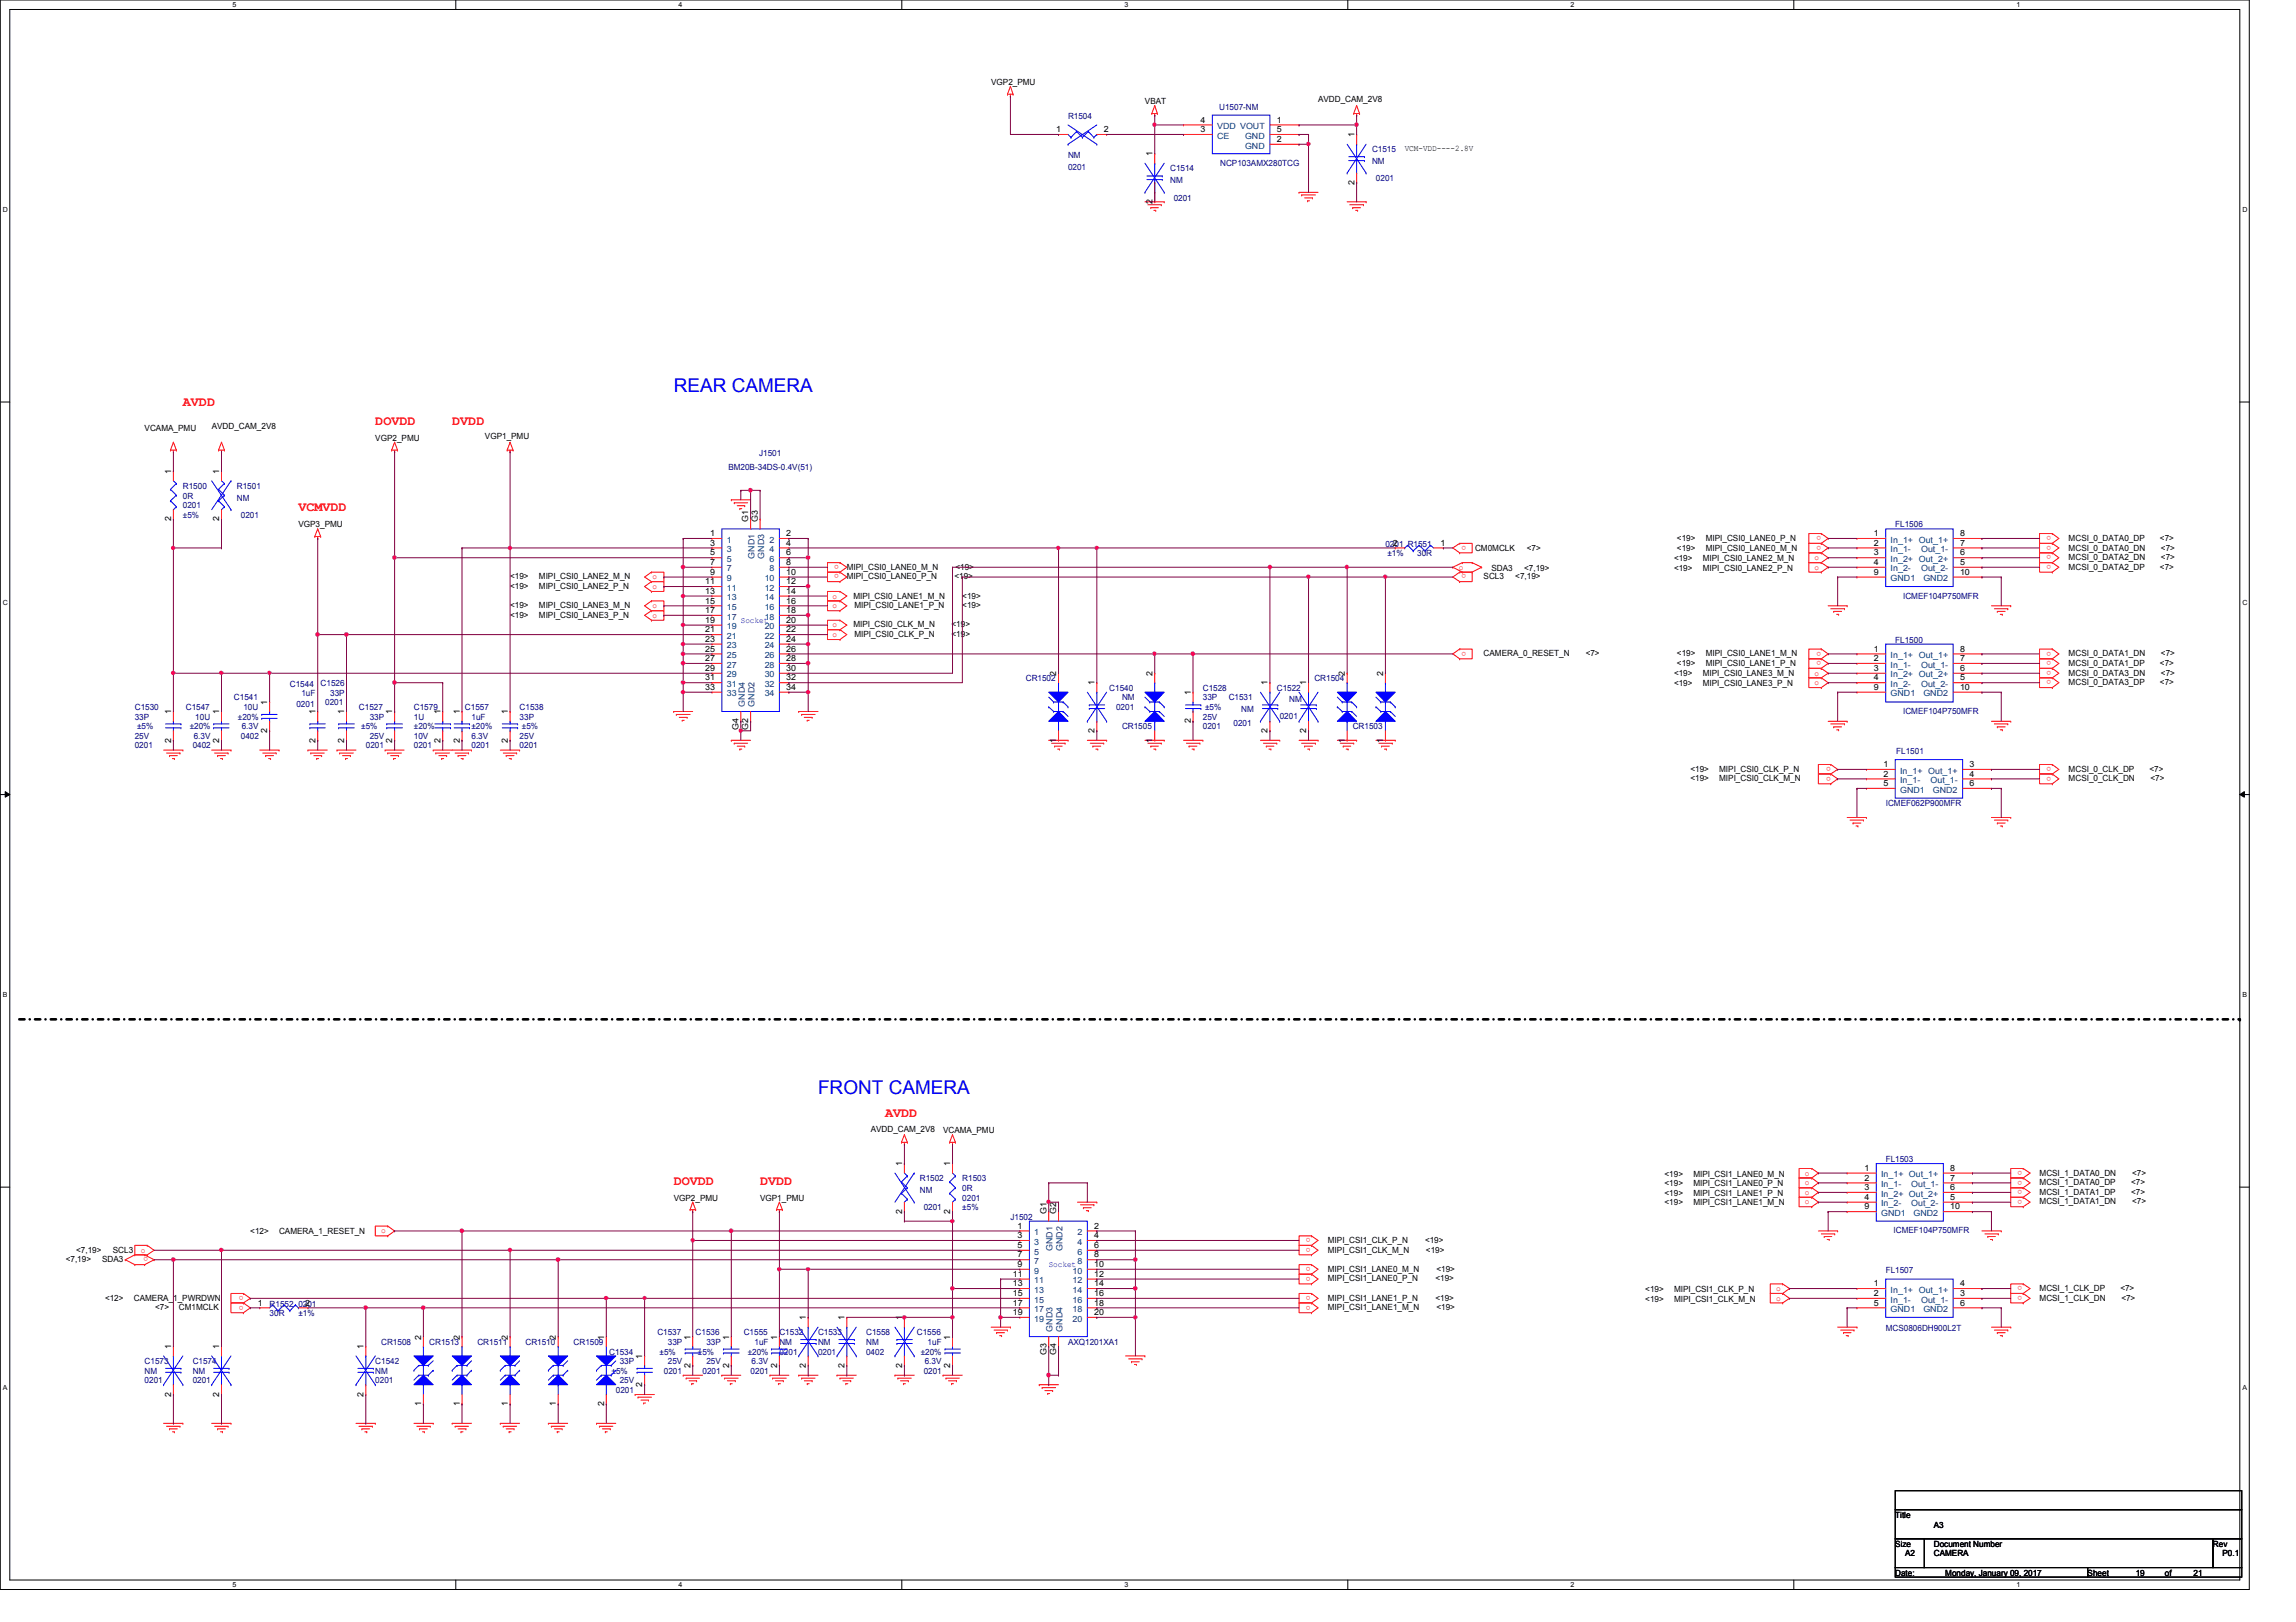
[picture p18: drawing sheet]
<svg xmlns="http://www.w3.org/2000/svg" width="297mm" height="210mm" viewBox="0 0 297 210" stroke-linecap="round" stroke-linejoin="round" font-family="sans-serif">
<defs><g id="words">
<g font-size="2.5" fill="#00f">
<text x="87.2" y="50.8">REAR CAMERA</text>
<text x="105.8" y="141.6">FRONT CAMERA</text>
</g>
<g font-size="1.7" fill="#f00">
<text x="23.7" y="52.5">AVDD</text>
<text x="48.6" y="55">DOVDD</text>
<text x="58.5" y="55">DVDD</text>
<text x="38.6" y="66.2">VCMVDD</text>
<text x="114.5" y="144.6">AVDD</text>
<text x="87.2" y="153.3">DOVDD</text>
<text x="98.3" y="153.3">DVDD</text>
</g>
<g font-size="1.1">
<text x="128.2" y="11">VGP2_PMU</text>
<text x="136.6" y="17.1">1</text>
<text x="142.8" y="17.1">2</text>
<text x="148.1" y="13.5">VBAT</text>
<text x="155.3" y="17.1">3</text>
<text x="155.3" y="15.9">4</text>
<text x="165.2" y="15.9">1</text>
<text x="165.2" y="17.1">5</text>
<text x="170.5" y="13.3">AVDD_CAM_2V8</text>
<text x="175.2" y="17.8" transform="rotate(-90 175.2 17.8)">1</text>
<text x="149.1" y="20.2" transform="rotate(-90 149.1 20.2)">1</text>
<text x="165.2" y="18.4">2</text>
<text x="175.2" y="23.9" transform="rotate(-90 175.2 23.9)">2</text>
<text x="181.7" y="19.6">VCM-VDD----2.8V</text>
<text x="149.1" y="26.4" transform="rotate(-90 149.1 26.4)">2</text>
<text x="18.7" y="55.8">VCAMA_PMU</text>
<text x="27.4" y="55.5">AVDD_CAM_2V8</text>
<text x="48.6" y="57.1">VGP2_PMU</text>
<text x="62.7" y="56.8">VGP1_PMU</text>
<text x="22.1" y="61.3" transform="rotate(-90 22.1 61.3)">1</text>
<text x="28.4" y="61.3" transform="rotate(-90 28.4 61.3)">1</text>
<text x="22.1" y="67.5" transform="rotate(-90 22.1 67.5)">2</text>
<text x="28.4" y="67.5" transform="rotate(-90 28.4 67.5)">2</text>
<text x="38.6" y="68.2">VGP3_PMU</text>
<text x="91.9" y="69.4">1</text>
<text x="91.9" y="70.6">3</text>
<text x="91.9" y="71.9">5</text>
<text x="96.8" y="67.6" transform="rotate(-90 96.8 67.6)">G1</text>
<text x="98" y="67.6" transform="rotate(-90 98 67.6)">G3</text>
<text x="101.7" y="69.4">2</text>
<text x="101.7" y="70.6">4</text>
<text x="101.7" y="71.9">6</text>
<text x="180.2" y="70.6">2</text>
<text x="186.3" y="70.6">1</text>
<text x="190.8" y="71.2">CM0MCLK</text>
<text x="197.5" y="71.2">&lt;7&gt;</text>
<text x="217" y="70">&lt;19&gt;</text>
<text x="217" y="71.2">&lt;19&gt;</text>
<text x="220.7" y="70">MIPI_CSI0_LANE0_P_N</text>
<text x="220.7" y="71.2">MIPI_CSI0_LANE0_M_N</text>
<text x="242.4" y="69.4">1</text>
<text x="242.4" y="70.6">2</text>
<text x="242.4" y="71.9">3</text>
<text x="253.6" y="71.9">6</text>
<text x="253.6" y="70.6">7</text>
<text x="253.6" y="69.4">8</text>
<text x="267.6" y="71.2">MCSI_0_DATA0_DN</text>
<text x="267.6" y="70">MCSI_0_DATA0_DP</text>
<text x="279.4" y="70">&lt;7&gt;</text>
<text x="279.6" y="71.2">&lt;7&gt;</text>
<text x="66" y="76.2">&lt;19&gt;</text>
<text x="66" y="75">&lt;19&gt;</text>
<text x="69.7" y="76.2">MIPI_CSI0_LANE2_P_N</text>
<text x="69.7" y="75">MIPI_CSI0_LANE2_M_N</text>
<text x="91.2" y="75.6">11</text>
<text x="91.2" y="76.8">13</text>
<text x="91.9" y="73.1">7</text>
<text x="91.9" y="74.4">9</text>
<text x="101.7" y="73.1">8</text>
<text x="101.7" y="74.4">10</text>
<text x="101.7" y="75.6">12</text>
<text x="101.7" y="76.8">14</text>
<text x="109.6" y="75">MIPI_CSI0_LANE0_P_N</text>
<text x="109.6" y="73.7">MIPI_CSI0_LANE0_M_N</text>
<text x="110.4" y="77.5">MIPI_CSI0_LANE1_M_N</text>
<text x="123.5" y="75">&lt;19&gt;</text>
<text x="123.6" y="73.7">&lt;19&gt;</text>
<text x="124.5" y="77.5">&lt;19&gt;</text>
<text x="191.9" y="75">SCL3</text>
<text x="193" y="73.9">SDA3</text>
<text x="196" y="75">&lt;7,19&gt;</text>
<text x="197.2" y="73.9">&lt;7,19&gt;</text>
<text x="216.6" y="72.6">&lt;19&gt;</text>
<text x="216.6" y="73.9">&lt;19&gt;</text>
<text x="220.3" y="72.6">MIPI_CSI0_LANE2_M_N</text>
<text x="220.3" y="73.9">MIPI_CSI0_LANE2_P_N</text>
<text x="242.4" y="74.4">9</text>
<text x="242.4" y="73.1">4</text>
<text x="253.6" y="73.1">5</text>
<text x="253.6" y="74.4">10</text>
<text x="267.6" y="73.7">MCSI_0_DATA2_DP</text>
<text x="267.6" y="72.5">MCSI_0_DATA2_DN</text>
<text x="279.4" y="73.7">&lt;7&gt;</text>
<text x="279.6" y="72.5">&lt;7&gt;</text>
<text x="66" y="80">&lt;19&gt;</text>
<text x="66" y="78.7">&lt;19&gt;</text>
<text x="69.7" y="80">MIPI_CSI0_LANE3_P_N</text>
<text x="69.7" y="78.7">MIPI_CSI0_LANE3_M_N</text>
<text x="91.2" y="78.1">15</text>
<text x="91.2" y="79.3">17</text>
<text x="91.2" y="80.6">19</text>
<text x="91.2" y="81.8">21</text>
<text x="91.2" y="83.1">23</text>
<text x="101.7" y="78.1">16</text>
<text x="101.7" y="79.3">18</text>
<text x="101.7" y="80.6">20</text>
<text x="101.7" y="81.8">22</text>
<text x="101.7" y="83.1">24</text>
<text x="110.4" y="81.2">MIPI_CSI0_CLK_M_N</text>
<text x="110.5" y="78.7">MIPI_CSI0_LANE1_P_N</text>
<text x="110.5" y="82.4">MIPI_CSI0_CLK_P_N</text>
<text x="123.1" y="81.2">&lt;19&gt;</text>
<text x="123.1" y="82.4">&lt;19&gt;</text>
<text x="124.5" y="78.7">&lt;19&gt;</text>
<text x="91.2" y="84.3">25</text>
<text x="91.2" y="85.6">27</text>
<text x="91.2" y="86.8">29</text>
<text x="91.2" y="88.1">31</text>
<text x="91.2" y="89.3">33</text>
<text x="101.7" y="84.3">26</text>
<text x="101.7" y="85.6">28</text>
<text x="101.7" y="86.8">30</text>
<text x="101.7" y="88.1">32</text>
<text x="101.7" y="89.3">34</text>
<text x="136.6" y="87.5" transform="rotate(-90 136.6 87.5)">2</text>
<text x="141.6" y="88.7" transform="rotate(-90 141.6 88.7)">1</text>
<text x="149.1" y="87.5" transform="rotate(-90 149.1 87.5)">2</text>
<text x="154" y="90" transform="rotate(-90 154 90)">1</text>
<text x="164" y="88.7" transform="rotate(-90 164 88.7)">1</text>
<text x="169" y="88.7" transform="rotate(-90 169 88.7)">1</text>
<text x="174" y="87.5" transform="rotate(-90 174 87.5)">2</text>
<text x="178.9" y="87.5" transform="rotate(-90 178.9 87.5)">2</text>
<text x="191.9" y="84.9">CAMERA_0_RESET_N</text>
<text x="205.1" y="84.9">&lt;7&gt;</text>
<text x="216.6" y="88.8">&lt;19&gt;</text>
<text x="216.6" y="87.5">&lt;19&gt;</text>
<text x="217" y="84.9">&lt;19&gt;</text>
<text x="217" y="86.2">&lt;19&gt;</text>
<text x="220.3" y="88.8">MIPI_CSI0_LANE3_P_N</text>
<text x="220.3" y="87.5">MIPI_CSI0_LANE3_M_N</text>
<text x="220.7" y="84.9">MIPI_CSI0_LANE1_M_N</text>
<text x="220.7" y="86.2">MIPI_CSI0_LANE1_P_N</text>
<text x="242.4" y="84.3">1</text>
<text x="242.4" y="85.6">2</text>
<text x="242.4" y="89.3">9</text>
<text x="242.4" y="86.8">3</text>
<text x="242.4" y="88.1">4</text>
<text x="253.6" y="88.1">5</text>
<text x="253.6" y="86.8">6</text>
<text x="253.6" y="89.3">10</text>
<text x="253.6" y="85.6">7</text>
<text x="253.6" y="84.3">8</text>
<text x="267.6" y="88.6">MCSI_0_DATA3_DP</text>
<text x="267.6" y="87.4">MCSI_0_DATA3_DN</text>
<text x="267.6" y="86.2">MCSI_0_DATA1_DP</text>
<text x="267.6" y="84.9">MCSI_0_DATA1_DN</text>
<text x="279.4" y="88.6">&lt;7&gt;</text>
<text x="279.4" y="86.2">&lt;7&gt;</text>
<text x="279.6" y="87.4">&lt;7&gt;</text>
<text x="279.6" y="84.9">&lt;7&gt;</text>
<text x="22.1" y="92.5" transform="rotate(-90 22.1 92.5)">1</text>
<text x="28.4" y="92.5" transform="rotate(-90 28.4 92.5)">1</text>
<text x="34.6" y="94.9" transform="rotate(-90 34.6 94.9)">2</text>
<text x="34.6" y="91.2" transform="rotate(-90 34.6 91.2)">1</text>
<text x="40.8" y="92.5" transform="rotate(-90 40.8 92.5)">1</text>
<text x="44.5" y="92.5" transform="rotate(-90 44.5 92.5)">1</text>
<text x="50.8" y="92.5" transform="rotate(-90 50.8 92.5)">1</text>
<text x="57" y="92.5" transform="rotate(-90 57 92.5)">1</text>
<text x="59.5" y="92.5" transform="rotate(-90 59.5 92.5)">1</text>
<text x="65.7" y="92.5" transform="rotate(-90 65.7 92.5)">1</text>
<text x="95.5" y="94.5" transform="rotate(-90 95.5 94.5)">G4</text>
<text x="96.8" y="94.5" transform="rotate(-90 96.8 94.5)">G2</text>
<text x="141.6" y="94.9" transform="rotate(-90 141.6 94.9)">2</text>
<text x="154" y="93.6" transform="rotate(-90 154 93.6)">2</text>
<text x="164" y="94.9" transform="rotate(-90 164 94.9)">2</text>
<text x="169" y="94.9" transform="rotate(-90 169 94.9)">2</text>
<text x="22.1" y="96.1" transform="rotate(-90 22.1 96.1)">2</text>
<text x="28.4" y="96.1" transform="rotate(-90 28.4 96.1)">2</text>
<text x="40.8" y="96.1" transform="rotate(-90 40.8 96.1)">2</text>
<text x="44.5" y="96.1" transform="rotate(-90 44.5 96.1)">2</text>
<text x="50.8" y="96.1" transform="rotate(-90 50.8 96.1)">2</text>
<text x="57" y="96.1" transform="rotate(-90 57 96.1)">2</text>
<text x="59.5" y="96.1" transform="rotate(-90 59.5 96.1)">2</text>
<text x="65.7" y="96.1" transform="rotate(-90 65.7 96.1)">2</text>
<text x="136.6" y="96.1" transform="rotate(-90 136.6 96.1)">1</text>
<text x="149.1" y="96.1" transform="rotate(-90 149.1 96.1)">1</text>
<text x="174" y="96.1" transform="rotate(-90 174 96.1)">1</text>
<text x="178.9" y="96.1" transform="rotate(-90 178.9 96.1)">1</text>
<text x="218.7" y="99.9">&lt;19&gt;</text>
<text x="218.7" y="101.1">&lt;19&gt;</text>
<text x="222.4" y="99.9">MIPI_CSI0_CLK_P_N</text>
<text x="222.4" y="101.1">MIPI_CSI0_CLK_M_N</text>
<text x="243.7" y="99.3">1</text>
<text x="243.7" y="100.5">2</text>
<text x="243.7" y="101.7">5</text>
<text x="254.8" y="101.7">6</text>
<text x="254.8" y="100.5">4</text>
<text x="254.8" y="99.3">3</text>
<text x="267.6" y="101.1">MCSI_0_CLK_DN</text>
<text x="267.6" y="99.9">MCSI_0_CLK_DP</text>
<text x="278.1" y="99.9">&lt;7&gt;</text>
<text x="278.2" y="101.1">&lt;7&gt;</text>
<text x="112.6" y="146.4">AVDD_CAM_2V8</text>
<text x="122" y="146.6">VCAMA_PMU</text>
<text x="87.2" y="155.4">VGP2_PMU</text>
<text x="98.3" y="155.4">VGP1_PMU</text>
<text x="116.7" y="150.9" transform="rotate(-90 116.7 150.9)">1</text>
<text x="122.9" y="150.9" transform="rotate(-90 122.9 150.9)">1</text>
<text x="215.3" y="153.5">&lt;19&gt;</text>
<text x="215.3" y="152.3">&lt;19&gt;</text>
<text x="215.3" y="154.8">&lt;19&gt;</text>
<text x="215.3" y="156">&lt;19&gt;</text>
<text x="219.1" y="153.5">MIPI_CSI1_LANE0_P_N</text>
<text x="219.1" y="152.3">MIPI_CSI1_LANE0_M_N</text>
<text x="219.1" y="154.8">MIPI_CSI1_LANE1_P_N</text>
<text x="219.1" y="156">MIPI_CSI1_LANE1_M_N</text>
<text x="241.2" y="151.5">1</text>
<text x="241.2" y="152.8">2</text>
<text x="241.2" y="154">3</text>
<text x="241.2" y="155.3">4</text>
<text x="252.3" y="155.3">5</text>
<text x="252.3" y="154">6</text>
<text x="252.3" y="152.8">7</text>
<text x="252.3" y="151.5">8</text>
<text x="263.9" y="153.4">MCSI_1_DATA0_DP</text>
<text x="263.9" y="152.1">MCSI_1_DATA0_DN</text>
<text x="263.9" y="155.9">MCSI_1_DATA1_DN</text>
<text x="263.9" y="154.6">MCSI_1_DATA1_DP</text>
<text x="275.7" y="153.4">&lt;7&gt;</text>
<text x="275.7" y="154.6">&lt;7&gt;</text>
<text x="275.8" y="152.1">&lt;7&gt;</text>
<text x="275.8" y="155.9">&lt;7&gt;</text>
<text x="32.4" y="159.7">&lt;12&gt;</text>
<text x="36.1" y="159.7">CAMERA_1_RESET_N</text>
<text x="116.7" y="157.1" transform="rotate(-90 116.7 157.1)">2</text>
<text x="122.9" y="157.1" transform="rotate(-90 122.9 157.1)">2</text>
<text x="131.7" y="159">1</text>
<text x="131.7" y="160.2">3</text>
<text x="131.7" y="161.5">5</text>
<text x="135.4" y="157.1" transform="rotate(-90 135.4 157.1)">G1</text>
<text x="136.6" y="157.1" transform="rotate(-90 136.6 157.1)">G2</text>
<text x="141.6" y="159">2</text>
<text x="141.6" y="160.2">4</text>
<text x="141.6" y="161.5">6</text>
<text x="171.8" y="160.9">MIPI_CSI1_CLK_P_N</text>
<text x="184.4" y="160.9">&lt;19&gt;</text>
<text x="241.2" y="156.5">9</text>
<text x="252.3" y="156.5">10</text>
<text x="8.5" y="163.3">&lt;7,19&gt;</text>
<text x="9.9" y="162.1">&lt;7,19&gt;</text>
<text x="13.2" y="163.3">SDA3</text>
<text x="14.6" y="162.1">SCL3</text>
<text x="131" y="165.2">11</text>
<text x="131" y="166.5">13</text>
<text x="131" y="167.7">15</text>
<text x="131.7" y="162.7">7</text>
<text x="131.7" y="164">9</text>
<text x="141.6" y="162.7">8</text>
<text x="141.6" y="164">10</text>
<text x="141.6" y="165.2">12</text>
<text x="141.6" y="166.5">14</text>
<text x="141.6" y="167.7">16</text>
<text x="171.8" y="165.8">MIPI_CSI1_LANE0_P_N</text>
<text x="171.8" y="164.6">MIPI_CSI1_LANE0_M_N</text>
<text x="171.8" y="162.1">MIPI_CSI1_CLK_M_N</text>
<text x="184.5" y="162.1">&lt;19&gt;</text>
<text x="185.7" y="165.8">&lt;19&gt;</text>
<text x="185.8" y="164.6">&lt;19&gt;</text>
<text x="212.8" y="167.2">&lt;19&gt;</text>
<text x="216.6" y="167.2">MIPI_CSI1_CLK_P_N</text>
<text x="242.4" y="166.5">1</text>
<text x="242.4" y="167.7">2</text>
<text x="253.6" y="167.7">3</text>
<text x="253.6" y="166.5">4</text>
<text x="263.9" y="167.1">MCSI_1_CLK_DP</text>
<text x="274.3" y="167.1">&lt;7&gt;</text>
<text x="13.6" y="168.3">&lt;12&gt;</text>
<text x="17.3" y="168.3">CAMERA_1_PWRDWN</text>
<text x="20.1" y="169.5">&lt;7&gt;</text>
<text x="23.2" y="169.5">CM1MCLK</text>
<text x="33.4" y="169">1</text>
<text x="39.5" y="169">2</text>
<text x="54.5" y="173.4" transform="rotate(-90 54.5 173.4)">2</text>
<text x="59.5" y="173.4" transform="rotate(-90 59.5 173.4)">2</text>
<text x="65.7" y="173.4" transform="rotate(-90 65.7 173.4)">2</text>
<text x="71.9" y="173.4" transform="rotate(-90 71.9 173.4)">2</text>
<text x="78.1" y="173.4" transform="rotate(-90 78.1 173.4)">1</text>
<text x="89.3" y="173.4" transform="rotate(-90 89.3 173.4)">1</text>
<text x="94.3" y="173.4" transform="rotate(-90 94.3 173.4)">1</text>
<text x="100.5" y="173.4" transform="rotate(-90 100.5 173.4)">1</text>
<text x="104.3" y="170.9" transform="rotate(-90 104.3 170.9)">1</text>
<text x="109.3" y="170.9" transform="rotate(-90 109.3 170.9)">1</text>
<text x="116.7" y="170.9" transform="rotate(-90 116.7 170.9)">1</text>
<text x="122.9" y="173.4" transform="rotate(-90 122.9 173.4)">1</text>
<text x="131" y="169">17</text>
<text x="131" y="170.2">19</text>
<text x="141.6" y="169">18</text>
<text x="141.6" y="170.2">20</text>
<text x="171.8" y="169.5">MIPI_CSI1_LANE1_M_N</text>
<text x="171.8" y="168.3">MIPI_CSI1_LANE1_P_N</text>
<text x="185.7" y="168.3">&lt;19&gt;</text>
<text x="185.8" y="169.5">&lt;19&gt;</text>
<text x="212.8" y="168.4">&lt;19&gt;</text>
<text x="216.6" y="168.4">MIPI_CSI1_CLK_M_N</text>
<text x="242.4" y="169">5</text>
<text x="253.6" y="169">6</text>
<text x="263.9" y="168.3">MCSI_1_CLK_DN</text>
<text x="274.4" y="168.3">&lt;7&gt;</text>
<text x="22.1" y="174.6" transform="rotate(-90 22.1 174.6)">1</text>
<text x="28.4" y="174.6" transform="rotate(-90 28.4 174.6)">1</text>
<text x="47" y="174.6" transform="rotate(-90 47 174.6)">1</text>
<text x="83.1" y="179.5" transform="rotate(-90 83.1 179.5)">2</text>
<text x="83.1" y="175.8" transform="rotate(-90 83.1 175.8)">1</text>
<text x="89.3" y="177" transform="rotate(-90 89.3 177)">2</text>
<text x="94.3" y="177" transform="rotate(-90 94.3 177)">2</text>
<text x="100.5" y="177" transform="rotate(-90 100.5 177)">2</text>
<text x="104.3" y="177" transform="rotate(-90 104.3 177)">2</text>
<text x="109.3" y="177" transform="rotate(-90 109.3 177)">2</text>
<text x="116.7" y="177" transform="rotate(-90 116.7 177)">2</text>
<text x="122.9" y="177" transform="rotate(-90 122.9 177)">2</text>
<text x="135.4" y="175.4" transform="rotate(-90 135.4 175.4)">G3</text>
<text x="136.6" y="175.4" transform="rotate(-90 136.6 175.4)">G4</text>
<text x="22.1" y="180.7" transform="rotate(-90 22.1 180.7)">2</text>
<text x="28.4" y="180.7" transform="rotate(-90 28.4 180.7)">2</text>
<text x="47" y="180.7" transform="rotate(-90 47 180.7)">2</text>
<text x="54.5" y="182" transform="rotate(-90 54.5 182)">1</text>
<text x="59.5" y="182" transform="rotate(-90 59.5 182)">1</text>
<text x="65.7" y="182" transform="rotate(-90 65.7 182)">1</text>
<text x="71.9" y="182" transform="rotate(-90 71.9 182)">1</text>
<text x="78.1" y="182" transform="rotate(-90 78.1 182)">2</text>
<text x="245.2" y="196.4">Title</text>
<text x="250.2" y="197.7">A3</text>
<text x="245.2" y="200.2">Size</text>
<text x="245.2" y="203.9">Date:</text>
<text x="246.5" y="201.4">A2</text>
<text x="250.2" y="200.2">Document Number</text>
<text x="250.2" y="201.4">CAMERA</text>
<text x="251.7" y="203.9">Monday, January 09, 2017</text>
<text x="270.1" y="203.9">Sheet</text>
<text x="276.3" y="203.9">19</text>
<text x="280.1" y="203.9">of</text>
<text x="283.8" y="203.9">21</text>
<text x="286.3" y="200.2">Rev</text>
<text x="287.5" y="201.4">P0.1</text>
</g>
<g font-size="1.1" fill="#000080">
<text x="138.2" y="15.4">R1504</text>
<text x="157.7" y="14.2">U1507-NM</text>
<text x="138.2" y="20.4">NM</text>
<text x="138.2" y="22.1">0201</text>
<text x="151.4" y="22.2">C1514</text>
<text x="151.4" y="23.7">NM</text>
<text x="157.9" y="21.5">NCP103AMX280TCG</text>
<text x="177.5" y="19.7">C1515</text>
<text x="177.5" y="21.2">NM</text>
<text x="178" y="23.5">0201</text>
<text x="151.8" y="26">0201</text>
<text x="98.2" y="59.1">J1501</text>
<text x="23.7" y="63.3">R1500</text>
<text x="23.7" y="64.5">0R</text>
<text x="23.7" y="65.7">0201</text>
<text x="30.6" y="63.3">R1501</text>
<text x="30.6" y="64.8">NM</text>
<text x="94.2" y="60.8">BM20B-34DS-0.4V(51)</text>
<text x="23.7" y="67">±5%</text>
<text x="31.2" y="67">0201</text>
<text x="179.2" y="70.7">0201 R1551</text>
<text x="179.5" y="72">±1%</text>
<text x="183.3" y="72">30R</text>
<text x="245.2" y="68.2">FL1506</text>
<text x="246.2" y="77.5">ICMEF104P750MFR</text>
<text x="245.2" y="83.2">FL1500</text>
<text x="37.5" y="88.9">C1544</text>
<text x="41.5" y="88.8">C1526</text>
<text x="132.7" y="88.2">CR1502</text>
<text x="143.5" y="89.4">C1540</text>
<text x="155.6" y="89.4">C1528</text>
<text x="165.2" y="89.4">C1522</text>
<text x="170" y="88.2">CR1504</text>
<text x="17.4" y="91.9">C1530</text>
<text x="17.4" y="93.1">33P</text>
<text x="17.4" y="95.6">25V</text>
<text x="17.7" y="94.4">±5%</text>
<text x="24" y="91.9">C1547</text>
<text x="24.6" y="94.4">±20%</text>
<text x="25.1" y="95.6">6.3V</text>
<text x="25.3" y="93.1">10U</text>
<text x="30.3" y="90.6">C1541</text>
<text x="30.8" y="93.1">±20%</text>
<text x="31.2" y="95.6">0402</text>
<text x="31.3" y="94.4">6.3V</text>
<text x="31.5" y="91.9">10U</text>
<text x="38.4" y="91.5">0201</text>
<text x="39" y="90">1uF</text>
<text x="42.1" y="91.3">0201</text>
<text x="42.7" y="90">33P</text>
<text x="46.4" y="91.9">C1527</text>
<text x="46.7" y="94.4">±5%</text>
<text x="47.8" y="93.1">33P</text>
<text x="47.8" y="95.6">25V</text>
<text x="53.5" y="91.9">C1579</text>
<text x="53.5" y="93.1">1U</text>
<text x="53.5" y="95.6">10V</text>
<text x="53.5" y="94.4">±20%</text>
<text x="60.2" y="91.9">C1557</text>
<text x="61" y="93.1">1uF</text>
<text x="61" y="95.6">6.3V</text>
<text x="61" y="94.4">±20%</text>
<text x="67.2" y="91.9">C1538</text>
<text x="67.2" y="93.1">33P</text>
<text x="67.2" y="95.6">25V</text>
<text x="67.5" y="94.4">±5%</text>
<text x="144.4" y="91.9">0201</text>
<text x="145.2" y="90.6">NM</text>
<text x="145.2" y="94.4">CR1505</text>
<text x="155.6" y="90.6">33P</text>
<text x="155.6" y="94.4">0201</text>
<text x="155.6" y="93.1">25V</text>
<text x="155.9" y="91.9">±5%</text>
<text x="159" y="90.6">C1531</text>
<text x="159.6" y="93.9">0201</text>
<text x="160.6" y="92.2">NM</text>
<text x="165.6" y="93">0201</text>
<text x="166.8" y="90.9">NM</text>
<text x="175" y="94.4">CR1503</text>
<text x="246.2" y="92.4">ICMEF104P750MFR</text>
<text x="17.4" y="96.9">0201</text>
<text x="24.9" y="96.9">0402</text>
<text x="47.3" y="96.9">0201</text>
<text x="53.5" y="96.9">0201</text>
<text x="61" y="96.9">0201</text>
<text x="67.2" y="96.9">0201</text>
<text x="245.3" y="97.6">FL1501</text>
<text x="244" y="104.4">ICMEF062P900MFR</text>
<text x="119" y="152.9">R1502</text>
<text x="119" y="154.4">NM</text>
<text x="124.5" y="152.9">R1503</text>
<text x="124.5" y="154.1">0R</text>
<text x="124.5" y="155.4">0201</text>
<text x="244" y="150.4">FL1503</text>
<text x="119.5" y="156.6">0201</text>
<text x="124.5" y="156.6">±5%</text>
<text x="130.7" y="157.9">J1502</text>
<text x="245" y="159.6">ICMEF104P750MFR</text>
<text x="244" y="164.7">FL1507</text>
<text x="34.9" y="169.1">R1552</text>
<text x="34.9" y="170.3">30R</text>
<text x="38.6" y="170.3">±1%</text>
<text x="38.6" y="169.1">0201</text>
<text x="85" y="172.8">C1537</text>
<text x="90" y="172.8">C1536</text>
<text x="96.2" y="172.8">C1555</text>
<text x="100.8" y="172.8">C1532</text>
<text x="105.8" y="172.8">C1533</text>
<text x="112.1" y="172.8">C1558</text>
<text x="118.6" y="172.8">C1556</text>
<text x="244" y="172.3">MCS0806DH900L2T</text>
<text x="18.7" y="176.5">C1573</text>
<text x="18.7" y="177.8">NM</text>
<text x="18.7" y="179">0201</text>
<text x="24.9" y="176.5">C1574</text>
<text x="24.9" y="177.8">NM</text>
<text x="24.9" y="179">0201</text>
<text x="48.6" y="176.5">C1542</text>
<text x="48.6" y="177.8">NM</text>
<text x="48.6" y="179">0201</text>
<text x="49.3" y="174">CR1508</text>
<text x="55.5" y="174">CR1513</text>
<text x="61.8" y="174">CR1511</text>
<text x="68" y="174">CR1510</text>
<text x="74.2" y="174">CR1509</text>
<text x="78.8" y="175.3">C1534</text>
<text x="79.1" y="177.8">±5%</text>
<text x="80.2" y="176.5">33P</text>
<text x="80.2" y="179">25V</text>
<text x="85.3" y="175.3">±5%</text>
<text x="85.9" y="177.8">0201</text>
<text x="86.4" y="174">33P</text>
<text x="86.4" y="176.5">25V</text>
<text x="90.3" y="175.3">±5%</text>
<text x="90.9" y="177.8">0201</text>
<text x="91.4" y="174">33P</text>
<text x="91.4" y="176.5">25V</text>
<text x="96.7" y="175.3">±20%</text>
<text x="97.1" y="177.8">0201</text>
<text x="97.2" y="176.5">6.3V</text>
<text x="97.6" y="174">1uF</text>
<text x="100.8" y="174">NM</text>
<text x="100.8" y="175.3">0201</text>
<text x="105.8" y="174">NM</text>
<text x="105.8" y="175.3">0201</text>
<text x="112.1" y="174">NM</text>
<text x="112.1" y="175.3">0402</text>
<text x="119.1" y="175.3">±20%</text>
<text x="119.5" y="177.8">0201</text>
<text x="119.6" y="176.5">6.3V</text>
<text x="120" y="174">1uF</text>
<text x="138.2" y="174">AXQ1201XA1</text>
<text x="79.7" y="180.3">0201</text>
</g>
<g font-size="1.1" fill="#004080">
<text x="157.5" y="17.9">CE</text>
<text x="157.5" y="16.7">VDD VOUT</text>
<text x="161.1" y="17.9">GND</text>
<text x="161.1" y="19.2">GND</text>
<text x="94" y="70.2">1</text>
<text x="94" y="71.5">3</text>
<text x="99.6" y="70.2">2</text>
<text x="99.6" y="71.5">4</text>
<text x="244.6" y="70.2">In_1+ Out_1+</text>
<text x="244.6" y="71.5">In_1-</text>
<text x="248.5" y="71.5">Out_1-</text>
<text x="94" y="72.7">5</text>
<text x="94" y="74">7</text>
<text x="94" y="75.2">9</text>
<text x="94" y="76.5">11</text>
<text x="94" y="77.7">13</text>
<text x="97.6" y="72.3" transform="rotate(-90 97.6 72.3)">GND1</text>
<text x="98.8" y="72.3" transform="rotate(-90 98.8 72.3)">GND3</text>
<text x="98.9" y="75.2">10</text>
<text x="98.9" y="76.5">12</text>
<text x="98.9" y="77.7">14</text>
<text x="99.6" y="72.7">6</text>
<text x="99.6" y="74">8</text>
<text x="244.6" y="75.2">GND1</text>
<text x="244.6" y="72.7">In_2+ Out_2+</text>
<text x="244.6" y="74">In_2-</text>
<text x="248.5" y="74">Out_2-</text>
<text x="248.8" y="75.2">GND2</text>
<text x="94" y="79">15</text>
<text x="94" y="80.2">17</text>
<text x="94" y="81.4">19</text>
<text x="94" y="82.7">21</text>
<text x="94" y="83.9">23</text>
<text x="98.9" y="79">16</text>
<text x="98.9" y="80.2">18</text>
<text x="98.9" y="81.4">20</text>
<text x="98.9" y="82.7">22</text>
<text x="98.9" y="83.9">24</text>
<text x="94" y="85.2">25</text>
<text x="94" y="86.4">27</text>
<text x="94" y="87.7">29</text>
<text x="94" y="88.9">31</text>
<text x="98.9" y="85.2">26</text>
<text x="98.9" y="86.4">28</text>
<text x="98.9" y="87.7">30</text>
<text x="98.9" y="88.9">32</text>
<text x="244.6" y="85.2">In_1+ Out_1+</text>
<text x="244.6" y="86.4">In_1-</text>
<text x="244.6" y="87.7">In_2+ Out_2+</text>
<text x="244.6" y="88.9">In_2-</text>
<text x="248.5" y="88.9">Out_2-</text>
<text x="248.5" y="86.4">Out_1-</text>
<text x="94" y="90.1">33</text>
<text x="96.3" y="91.4" transform="rotate(-90 96.3 91.4)">GND4</text>
<text x="97.6" y="91.4" transform="rotate(-90 97.6 91.4)">GND2</text>
<text x="98.9" y="90.1">34</text>
<text x="244.6" y="90.1">GND1</text>
<text x="248.8" y="90.1">GND2</text>
<text x="245.8" y="100.1">In_1+ Out_1+</text>
<text x="245.8" y="101.3">In_1-</text>
<text x="249.8" y="101.3">Out_1-</text>
<text x="245.8" y="102.6">GND1</text>
<text x="250.1" y="102.6">GND2</text>
<text x="243.4" y="152.4">In_1+ Out_1+</text>
<text x="243.4" y="153.6">In_1-</text>
<text x="243.4" y="154.9">In_2+ Out_2+</text>
<text x="247.3" y="153.6">Out_1-</text>
<text x="133.8" y="159.9">1</text>
<text x="133.8" y="161.1">3</text>
<text x="136.2" y="161.9" transform="rotate(-90 136.2 161.9)">GND1</text>
<text x="137.5" y="161.9" transform="rotate(-90 137.5 161.9)">GND2</text>
<text x="139.4" y="159.9">2</text>
<text x="139.4" y="161.1">4</text>
<text x="243.4" y="157.4">GND1</text>
<text x="243.4" y="156.1">In_2-</text>
<text x="247.3" y="156.1">Out_2-</text>
<text x="247.6" y="157.4">GND2</text>
<text x="133.8" y="162.3">5</text>
<text x="133.8" y="163.6">7</text>
<text x="133.8" y="164.8">9</text>
<text x="133.8" y="166.1">11</text>
<text x="133.8" y="167.3">13</text>
<text x="138.8" y="164.8">10</text>
<text x="138.8" y="166.1">12</text>
<text x="138.8" y="167.3">14</text>
<text x="139.4" y="162.3">6</text>
<text x="139.4" y="163.6">8</text>
<text x="244.6" y="167.3">In_1+ Out_1+</text>
<text x="133.8" y="168.6">15</text>
<text x="133.8" y="169.8">17</text>
<text x="133.8" y="171">19</text>
<text x="136.2" y="172.3" transform="rotate(-90 136.2 172.3)">GND3</text>
<text x="137.5" y="172.3" transform="rotate(-90 137.5 172.3)">GND4</text>
<text x="138.8" y="168.6">16</text>
<text x="138.8" y="169.8">18</text>
<text x="138.8" y="171">20</text>
<text x="244.6" y="168.6">In_1-</text>
<text x="244.6" y="169.8">GND1</text>
<text x="248.5" y="168.6">Out_1-</text>
<text x="248.8" y="169.8">GND2</text>
</g>
<g font-size="1.1" fill="#f00">
<text x="189.7" y="70.6" transform="rotate(180 189.7 70.6)">o</text>
<text x="235.6" y="69.4" transform="rotate(180 235.6 69.4)">o</text>
<text x="235.6" y="70.6" transform="rotate(180 235.6 70.6)">o</text>
<text x="265.4" y="70.6" transform="rotate(180 265.4 70.6)">o</text>
<text x="265.4" y="69.4" transform="rotate(180 265.4 69.4)">o</text>
<text x="265.4" y="71.9" transform="rotate(180 265.4 71.9)">o</text>
<text x="84.4" y="76.2">o</text>
<text x="84.4" y="75">o</text>
<text x="107.7" y="77.5">o</text>
<text x="108.5" y="74.3" transform="rotate(180 108.5 74.3)">o</text>
<text x="108.5" y="73.1" transform="rotate(180 108.5 73.1)">o</text>
<text x="188.7" y="73.7">o</text>
<text x="189.7" y="74.3" transform="rotate(180 189.7 74.3)">o</text>
<text x="234.7" y="72.5">o</text>
<text x="234.7" y="73.7">o</text>
<text x="265.4" y="73.1" transform="rotate(180 265.4 73.1)">o</text>
<text x="84.4" y="80">o</text>
<text x="84.4" y="78.7">o</text>
<text x="107.7" y="78.7">o</text>
<text x="107.7" y="81.2">o</text>
<text x="107.7" y="82.4">o</text>
<text x="189.7" y="84.3" transform="rotate(180 189.7 84.3)">o</text>
<text x="234.7" y="88.6">o</text>
<text x="234.7" y="87.4">o</text>
<text x="235.6" y="84.3" transform="rotate(180 235.6 84.3)">o</text>
<text x="235.6" y="85.6" transform="rotate(180 235.6 85.6)">o</text>
<text x="265.4" y="88.1" transform="rotate(180 265.4 88.1)">o</text>
<text x="265.4" y="86.8" transform="rotate(180 265.4 86.8)">o</text>
<text x="265.4" y="85.6" transform="rotate(180 265.4 85.6)">o</text>
<text x="265.4" y="84.3" transform="rotate(180 265.4 84.3)">o</text>
<text x="236.9" y="99.2" transform="rotate(180 236.9 99.2)">o</text>
<text x="236.9" y="100.5" transform="rotate(180 236.9 100.5)">o</text>
<text x="265.4" y="100.5" transform="rotate(180 265.4 100.5)">o</text>
<text x="265.4" y="99.2" transform="rotate(180 265.4 99.2)">o</text>
<text x="233.5" y="153.4">o</text>
<text x="233.5" y="152.1">o</text>
<text x="233.5" y="154.6">o</text>
<text x="233.5" y="155.9">o</text>
<text x="261.6" y="152.8" transform="rotate(180 261.6 152.8)">o</text>
<text x="261.6" y="151.5" transform="rotate(180 261.6 151.5)">o</text>
<text x="261.6" y="155.2" transform="rotate(180 261.6 155.2)">o</text>
<text x="261.6" y="154" transform="rotate(180 261.6 154)">o</text>
<text x="49.3" y="159.6">o</text>
<text x="169.5" y="161.5" transform="rotate(180 169.5 161.5)">o</text>
<text x="169.5" y="160.2" transform="rotate(180 169.5 160.2)">o</text>
<text x="18.2" y="162.1">o</text>
<text x="19.2" y="162.7" transform="rotate(180 19.2 162.7)">o</text>
<text x="31.5" y="167.7" transform="rotate(180 31.5 167.7)">o</text>
<text x="169.5" y="167.7" transform="rotate(180 169.5 167.7)">o</text>
<text x="169.5" y="165.2" transform="rotate(180 169.5 165.2)">o</text>
<text x="169.5" y="164" transform="rotate(180 169.5 164)">o</text>
<text x="229.8" y="167.1">o</text>
<text x="261.6" y="166.5" transform="rotate(180 261.6 166.5)">o</text>
<text x="261.6" y="167.7" transform="rotate(180 261.6 167.7)">o</text>
<text x="31.5" y="169" transform="rotate(180 31.5 169)">o</text>
<text x="169.5" y="169" transform="rotate(180 169.5 169)">o</text>
<text x="229.8" y="168.3">o</text>
</g>
<g font-size="1.1" fill="#00f">
<text x="95.8" y="80.6">Socket</text>
<text x="135.7" y="164">Socket</text>
</g>
<g font-size=".9">
<text x="30.1" y=".9">5</text>
<text x="87.8" y=".9">4</text>
<text x="145.5" y=".9">3</text>
<text x="203.2" y=".9">2</text>
<text x="260.9" y=".9">1</text>
<text x=".4" y="27.4">D</text>
<text x="290.1" y="27.4">D</text>
<text x=".4" y="78.2">C</text>
<text x="290.1" y="78.2">C</text>
<text x=".4" y="129">B</text>
<text x="290.1" y="129">B</text>
<text x=".4" y="179.8">A</text>
<text x="290.1" y="179.8">A</text>
<text x="30.1" y="205.4">5</text>
<text x="87.8" y="205.4">4</text>
<text x="145.5" y="205.4">3</text>
<text x="203.2" y="205.4">2</text>
<text x="260.9" y="205.4">1</text>
</g>
</g></defs>
<path d="M0 0h291v205.7h-291zM1.3 1.2h288.5v203.3h-288.5z" fill="none" stroke="#000" stroke-width=".13"/>
<g fill="#fff">
<path d="M30.1 .1h.5v1h-.5z"/>
<path d="M30.1 204.6h.5v1h-.5z"/>
</g>
<path d="M59 0v1.2M59 204.5v1.2" fill="none" stroke="#000" stroke-width=".13"/>
<g fill="#fff">
<path d="M87.8 .1h.5v1h-.5z"/>
<path d="M87.8 204.6h.5v1h-.5z"/>
</g>
<path d="M116.7 0v1.2M116.7 204.5v1.2" fill="none" stroke="#000" stroke-width=".13"/>
<g fill="#fff">
<path d="M145.5 .1h.5v1h-.5z"/>
<path d="M145.5 204.6h.5v1h-.5z"/>
</g>
<path d="M174.4 0v1.2M174.4 204.5v1.2" fill="none" stroke="#000" stroke-width=".13"/>
<g fill="#fff">
<path d="M203.2 .1h.5v1h-.5z"/>
<path d="M203.2 204.6h.5v1h-.5z"/>
</g>
<path d="M232.1 0v1.2M232.1 204.5v1.2" fill="none" stroke="#000" stroke-width=".13"/>
<g fill="#fff">
<path d="M260.9 .1h.5v1h-.5z"/>
<path d="M260.9 204.6h.5v1h-.5z"/>
<path d="M.4 26.6h.6v1h-.6z"/>
<path d="M290.1 26.6h.6v1h-.6z"/>
<path d="M.4 77.4h.6v1h-.6z"/>
<path d="M290.1 77.4h.6v1h-.6z"/>
</g>
<path d="M0 52h1.3M289.8 52h1.2" fill="none" stroke="#000" stroke-width=".13"/>
<g fill="#fff">
<path d="M.4 128.2h.6v1h-.6z"/>
<path d="M290.1 128.2h.6v1h-.6z"/>
</g>
<path d="M0 102.8h1.3M.7 102.4l.6 .4-.6 .4zM289.8 102.8l.6-.4v.8zM289.8 102.8h1.2" fill="none" stroke="#000" stroke-width=".13"/>
<path d="M.7 102.4l.6 .4-.6 .4zM289.8 102.8l.6-.4v.8z" fill="#000"/>
<g fill="#fff">
<path d="M.4 179h.5v1h-.5z"/>
<path d="M290.1 179h.6v1h-.6z"/>
</g>
<path d="M0 153.6h1.3M289.8 153.6h1.2M245.2 192.9h44.8v2.5h-44.8zM245.2 195.4h44.8v3.7h-44.8zM245.2 199.1h3.8v3.8h-3.8zM249 199.1h37.3v3.8h-37.3zM286.3 199.1h3.7v3.8h-3.7zM245.2 202.9h24.9v1.2h-24.9zM270.1 202.9h19.9v1.2h-19.9z" fill="none" stroke="#000" stroke-width=".13"/>
<path d="M2.5 131.9h287.3" fill="none" stroke="#000" stroke-width=".34" stroke-dasharray=".7 .7 0 .7"/>
<circle cx="289.8" cy="131.9" r=".17" fill="#000" stroke-dasharray=".7 .7 0 .7"/>
<g fill="none" stroke="#f00" stroke-width=".13">
<path d="M130.3 12.2h.1M130.3 12.2h.8M130.7 12.4h.1M130.7 11.2h.1M130.7 12.2v.2M130.7 11.2l-.4 1M130.7 11.2l.4 1M131.1 12.2h.1M149 14.7h.1M149 14.7h.7M149.4 14.9h.1M149.4 13.7h.1"/>
<path d="M149.4 14.7v.2M149.4 13.7l-.4 1M149.4 13.7l.3 1M149.7 14.7h.1M175.1 14.7h.1M175.1 14.7h.8M175.5 14.9h.1M175.5 13.7h.1M175.5 14.7v.2M175.5 13.7l-.4 1M175.5 13.7l.4 1M175.9 14.7h.1"/>
<path d="M148.1 26.1h2.5M148.5 26.5h1.7M148.9 26.9h.1M148.9 26.9h1M149.3 27.2h.2M149.5 27.2h.1M150.2 26.5h.1M150.6 26.1h.1M168.1 24.9h.1M168.1 24.9h2.4M168.4 25.2h.1M168.4 25.2h1.8"/>
<path d="M168.8 25.6h1M169.2 26h.1M169.2 26h.2M169.8 25.6h.1M174.3 26.1h2.4M174.6 26.5h1.8M175 26.9h.1M175 26.9h1M175.4 27.2h.2M175.6 27.2h.1M176.4 26.5h.1M176.7 26.1h.1"/>
<path d="M22.1 58.3h.1M22.1 58.3h.7M22.4 58.5h.1M22.4 57.2h.1M22.4 58.3v.2M22.4 57.2l-.3 1.1M22.4 57.2l.4 1.1M22.8 58.3h.1M28.3 58.3h.1M28.3 58.3h.7M28.7 58.5h.1M28.7 57.2h.1"/>
<path d="M28.7 58.3v.2M28.7 57.2l-.4 1.1M28.7 57.2l.3 1.1M29 58.3h.1M50.7 58.3h.1M50.7 58.3h.7M51.1 58.5h.1M51.1 57.2h.1M51.1 58.3v.2M51.1 57.2l-.4 1.1M51.1 57.2l.3 1.1M51.4 58.3h.1"/>
<path d="M65.6 58.3h.1M65.6 58.3h.8M66 58.5h.1M66 57.2h.1M66 58.3v.2M66 57.2l.4 1.1M66 57.2l-.4 1.1M66.4 58.3h.1M40.7 69.4h.1M40.7 69.4h.8M41.1 69.7h.1M41.1 68.5h.1"/>
<path d="M41.1 69.4v.3M41.1 68.5l-.4 .9M41.1 68.5l.4 .9M41.5 69.4h.1M84.3 79h.1M84.3 79h1.6v1.3h-1.6M84.3 77.8h.1M84.3 77.8h1.6v1.2h-1.6M84.3 75.3h.1M84.3 76.5h.1M84.3 75.3h1.6v1.2h-1.6M84.3 74h.1"/>
<path d="M84.3 74h1.6v1.3h-1.6M84.3 79l-.9 .6 .9 .7M84.3 77.8l-.9 .6 .9 .6M84.3 75.3l-.9 .6 .9 .6M84.3 74l-.9 .7 .9 .6M94.6 64.7h.1M94.6 64.7h2.5M95 65.1h.1M95 65.1h1.7M95.4 65.4h.9M95.7 65.8h.1M95.7 65.8h.3"/>
<path d="M96.3 65.4h.1M108.7 77.8h.1M108.7 79h.1M108.7 77.8h-1.6v1.2h1.6M108.7 76.5h.1M108.7 76.5h-1.6v1.3h1.6M108.7 75.3h.1M108.7 74h.1M108.7 74h-1.6v1.3h1.6M108.7 72.8h.1M108.7 72.8h-1.6v1.2h1.6M108.7 77.8l.9 .6-.9 .6"/>
<path d="M108.7 76.5l.9 .6-.9 .7M108.7 74l.9 .7-.9 .6M108.7 72.8l.9 .6-.9 .6M188 73.4h.1M188 73.4l1.2 .6M188.8 75.3h.1M188.8 74h.1M188.8 74h1.7v1.3h-1.7M188.8 71.5h.1M188.8 70.3h.1M188.8 70.3h1.7v1.2h-1.7M188.8 74l-.8 .7 .8 .6"/>
<path d="M188.8 70.3l-.8 .6 .8 .6M189.2 72.8h.1M189.2 74h.1M189.2 72.8h1.3M189.2 72.8l-1.2 .6M189.2 74h1.3M190.5 72.8h.1M190.5 74h.1M190.5 72.8l1.2 .6M191.7 73.4h.1M191.7 73.4l-1.2 .6M235.6 70.3h.1"/>
<path d="M235.6 69h.1M235.6 69h-1.6v1.3h1.6M235.6 71.5h.1M235.6 70.3h-1.6v1.2h1.6M235.6 72.8h.1M235.6 71.5h-1.6v1.3h1.6M235.6 74h.1M235.6 72.8h-1.6v1.2h1.6M235.6 69l.9 .7-.9 .6M235.6 70.3l.9 .6-.9 .6M235.6 71.5l.9 .7-.9 .6M235.6 72.8l.9 .6-.9 .6"/>
<path d="M236.5 78.4h2.5M236.9 78.8h1.7M237.2 79.1h.1M237.2 79.1h1M237.6 79.5h.3M237.9 79.5h.1M238.6 78.8h.1M239 78.4h.1M257.6 78.4h2.5M258 78.8h1.8M258.4 79.1h.1M258.4 79.1h1"/>
<path d="M258.8 79.5h.2M259 79.5h.1M259.8 78.8h.1M260.1 78.4h.1M265.5 71.5h.1M265.5 70.3h.1M265.5 70.3h-1.6v1.2h1.6M265.5 69h.1M265.5 69h-1.6v1.3h1.6M265.5 74h.1M265.5 72.8h.1M265.5 72.8h-1.6v1.2h1.6"/>
<path d="M265.5 71.5h-1.6v1.3h1.6M265.5 70.3l.9 .6-.9 .6M265.5 69l.9 .7-.9 .6M265.5 72.8l.9 .6-.9 .6M265.5 71.5l.9 .7-.9 .6M21.2 97.1h2.5M21.5 97.5h1.8M21.9 97.8h.1M21.9 97.8h1M22.3 98.2h.3M22.6 98.2h.1M23.3 97.5h.1"/>
<path d="M23.7 97.1h.1M27.4 97.1h2.5M27.8 97.5h1.7M28.1 97.8h.1M28.1 97.8h1.1M28.5 98.2h.3M28.8 98.2h.1M29.5 97.5h.1M29.9 97.1h.1M33.6 97.1h2.5M34 97.5h1.7M34.4 97.8h.1"/>
<path d="M34.4 97.8h1M34.8 98.2h.2M35 98.2h.1M35.7 97.5h.1M36.1 97.1h.1M39.8 97.1h.1M39.8 97.1h2.5M40.2 97.5h.1M40.2 97.5h1.7M40.6 97.8h1M41 98.2h.1M41 98.2h.2"/>
<path d="M41.6 97.8h.1M43.6 97.1h.1M43.6 97.1h2.5M43.9 97.5h.1M43.9 97.5h1.8M44.3 97.8h1M44.7 98.2h.1M44.7 98.2h.3M45.3 97.8h.1M49.8 97.1h.1M49.8 97.1h2.5M50.2 97.5h.1"/>
<path d="M50.2 97.5h1.7M50.5 97.8h1.1M50.9 98.2h.1M50.9 98.2h.3M51.6 97.8h.1M56 97.1h.1M56 97.1h5M56.4 97.5h.1M56.4 97.5h1.8M56.8 97.8h1M57.1 98.2h.1M57.1 98.2h.3"/>
<path d="M57.8 97.8h.1M58.9 97.5h1.7M59.3 97.8h.1M59.3 97.8h1M59.6 98.2h.3M59.9 98.2h.1M60.6 97.5h.1M61 97.1h.1M64.7 97.1h2.5M65.1 97.5h1.7M65.5 97.8h.1M65.5 97.8h1"/>
<path d="M65.9 98.2h.2M66.1 98.2h.1M66.8 97.5h.1M67.2 97.1h.1M84.3 80.3h.1M87.2 92.1h.1M87.2 92.1h2.4M87.5 92.5h.1M87.5 92.5h1.8M87.9 92.8h1M88.3 93.2h.1M88.3 93.2h.2"/>
<path d="M88.9 92.8h.1M94.6 95.8h.1M94.6 95.8h2.5M95 96.2h.1M95 96.2h1.7M95.4 96.6h.9M95.7 96.9h.1M95.7 96.9h.3M96.3 96.6h.1M103.3 92.1h.1M103.3 92.1h2.5M103.7 92.5h.1"/>
<path d="M103.7 92.5h1.7M104.1 92.8h1M104.4 93.2h.1M104.4 93.2h.3M105.1 92.8h.1M108.7 80.3h.1M108.7 81.5h.1M108.7 80.3h-1.6v1.2h1.6M108.7 82.8h.1M108.7 81.5h-1.6v1.3h1.6M108.7 80.3l.9 .6-.9 .6M108.7 81.5l.9 .6-.9 .7"/>
<path d="M135.7 95.8h2.5M136.1 96.2h1.7M136.4 96.6h.1M136.4 96.6h1M136.8 96.9h.3M137.1 96.9h.1M137.8 96.2h.1M138.2 95.8h.1M140.7 95.8h2.5M141.1 96.2h1.7M141.4 96.6h.1M141.4 96.6h1"/>
<path d="M141.8 96.9h.2M142 96.9h.1M142.8 96.2h.1M143.2 95.8h.1M148.1 95.8h2.5M148.5 96.2h1.7M148.9 96.6h.1M148.9 96.6h1M149.3 96.9h.2M149.5 96.9h.1M150.2 96.2h.1M150.6 95.8h.1"/>
<path d="M153.1 95.8h2.5M153.5 96.2h1.7M153.8 96.6h.1M153.8 96.6h1.1M154.2 96.9h.3M154.5 96.9h.1M155.2 96.2h.1M155.6 95.8h.1M163.1 95.8h2.5M163.4 96.2h1.8M163.8 96.6h.1M163.8 96.6h1"/>
<path d="M164.2 96.9h.2M164.4 96.9h.1M165.2 96.2h.1M165.6 95.8h.1M168.1 95.8h2.4M168.4 96.2h1.8M168.8 96.6h.1M168.8 96.6h1M169.2 96.9h.2M169.3 88.3h.1M169.3 94.6h.1M169.3 88.3v1.3"/>
<path d="M169.3 93.3v1.3M169.4 96.9h.1M170.2 96.2h.1M170.5 95.8h.1M173 95.8h2.5M173.4 96.2h1.7M173.8 96.6h.1M173.8 96.6h.9M174.2 96.9h.2M174.4 96.9h.1M175.1 96.2h.1M175.5 95.8h.1"/>
<path d="M178 95.8h2.5M178.4 96.2h1.7M178.7 96.6h.1M178.7 96.6h1M179.1 96.9h.3M179.4 96.9h.1M180.1 96.2h.1M180.5 95.8h.1M188.8 85.3h.1M188.8 84h.1M188.8 84h1.7v1.3h-1.7M188.8 84l-.8 .6 .8 .7"/>
<path d="M235.6 87.7h.1M235.6 89h.1M235.6 87.7h-1.6v1.3h1.6M235.6 86.5h.1M235.6 86.5h-1.6v1.2h1.6M235.6 85.3h.1M235.6 84h.1M235.6 84h-1.6v1.3h1.6M235.6 85.3h-1.6v1.2h1.6M235.6 87.7l.9 .6-.9 .7M235.6 86.5l.9 .6-.9 .6M235.6 84l.9 .6-.9 .7"/>
<path d="M235.6 85.3l.9 .6-.9 .6M236.5 93.3h2.5M236.9 98.9h.1M236.9 98.9h-1.7v1.3h1.7M236.9 93.7h1.7M236.9 98.9l.8 .7-.8 .6M237.2 94.1h.1M237.2 94.1h1M237.6 94.4h.3M237.9 94.4h.1M238.6 93.7h.1M239 93.3h.1"/>
<path d="M257.6 93.3h2.5M258 93.7h1.8M258.4 94.1h.1M258.4 94.1h1M258.8 94.4h.2M259 94.4h.1M259.8 93.7h.1M260.1 93.3h.1M265.5 98.9h.1M265.5 98.9h-1.6v1.3h1.6M265.5 89h.1M265.5 87.7h.1"/>
<path d="M265.5 87.7h-1.6v1.3h1.6M265.5 86.5h.1M265.5 86.5h-1.6v1.2h1.6M265.5 85.3h.1M265.5 85.3h-1.6v1.2h1.6M265.5 84h.1M265.5 84h-1.6v1.3h1.6M265.5 98.9l.9 .7-.9 .6M265.5 87.7l.9 .6-.9 .7M265.5 86.5l.9 .6-.9 .6M265.5 85.3l.9 .6-.9 .6M265.5 84l.9 .6-.9 .7"/>
<path d="M236.9 100.2h.1M236.9 101.4h.1M236.9 100.2h-1.7v1.2h1.7M236.9 100.2l.8 .6-.8 .6M239 105.8h2.5M239.3 106.1h1.8M239.7 106.5h.1M239.7 106.5h1M240.1 106.9h.3M240.4 106.9h.1M241.1 106.1h.1M241.5 105.8h.1"/>
<path d="M257.6 105.8h2.5M258 106.1h1.8M258.4 106.5h.1M258.4 106.5h1M258.8 106.9h.2M259 106.9h.1M259.8 106.1h.1M260.1 105.8h.1M265.5 101.4h.1M265.5 100.2h.1M265.5 100.2h-1.6v1.2h1.6M265.5 100.2l.9 .6-.9 .6"/>
<path d="M50.2 158.7h.1M50.2 159.9h.1M50.2 158.7h-1.6v1.2h1.6M50.2 158.7l.9 .6-.9 .6M89.3 156.5h.1M89.3 156.5h.7M89.6 156.8h.1M89.6 155.6h.1M89.6 156.5v.3M89.6 155.6l-.3 .9M89.6 155.6l.4 .9M90 156.5h.1"/>
<path d="M100.5 156.5h.1M100.5 156.5h.7M100.8 156.8h.1M100.8 155.6h.1M100.8 156.5v.3M100.8 155.6l-.3 .9M100.8 155.6l.4 .9M101.2 156.5h.1M116.6 147.8h.1M116.6 147.8h.8M117 148.1h.1M117 146.9h.1"/>
<path d="M117 147.8v.3M117 146.9l.4 .9M117 146.9l-.4 .9M117.4 147.8h.1M122.8 147.8h.1M122.8 147.8h.8M123.2 148.1h.1M123.2 146.9h.1M123.2 147.8v.3M123.2 146.9l-.4 .9M123.2 146.9l.4 .9M123.6 147.8h.1"/>
<path d="M139.4 155.6h2.5M139.8 155.9h1.7M140.2 156.3h.1M140.2 156.3h1M140.5 156.7h.3M140.8 156.7h.1M141.5 155.9h.1M141.9 155.6h.1M169.7 159.9h.1M169.7 159.9h-1.6v1.3h1.6M169.7 159.9l.8 .6-.8 .7M234.4 152.4h.1"/>
<path d="M234.4 153.7h.1M234.4 152.4h-1.7v1.3h1.7M234.4 151.2h.1M234.4 151.2h-1.7v1.2h1.7M234.4 154.9h.1M234.4 153.7h-1.7v1.2h1.7M234.4 156.2h.1M234.4 154.9h-1.7v1.3h1.7M234.4 152.4l.8 .7-.8 .6M234.4 151.2l.8 .6-.8 .6M234.4 153.7l.8 .6-.8 .6M234.4 154.9l.8 .7-.8 .6"/>
<path d="M235.2 159.3h2.5M235.6 159.7h1.8M237.4 159.7h.1M237.7 159.3h.1M256.4 159.3h2.5M256.8 159.7h1.7M258.5 159.7h.1M258.9 159.3h.1M261.7 153.7h.1M261.7 152.4h.1M261.7 152.4h-1.6v1.3h1.6M261.7 151.2h.1"/>
<path d="M261.7 151.2h-1.6v1.2h1.6M261.7 156.2h.1M261.7 154.9h.1M261.7 154.9h-1.6v1.3h1.6M261.7 153.7h-1.6v1.2h1.6M261.7 152.4l.9 .7-.9 .6M261.7 151.2l.9 .6-.9 .6M261.7 154.9l.9 .7-.9 .6M261.7 153.7l.9 .6-.9 .6M16.2 163h.1M16.2 163l1.2 .7M17.4 163.7h.1"/>
<path d="M17.4 162.4h.1M17.4 163.7h1.3M17.4 162.4h1.3M17.4 162.4l-1.2 .6M18.7 163.7h.1M18.7 162.4h.1M18.7 162.4l1.2 .6M19 161.2h.1M19 162.4h.1M19 161.2h-1.6v1.2h1.6M19 161.2l.9 .6-.9 .6M19.9 163h.1"/>
<path d="M19.9 163l-1.2 .7M31.5 168.6h.1M31.5 167.4h.1M31.5 167.4h-1.6v1.2h1.6M31.5 169.9h.1M31.5 168.6h-1.6v1.3h1.6M31.5 167.4l.9 .6-.9 .6M31.5 168.6l.9 .6-.9 .7M88.4 178h.1M88.4 178h2.5M88.8 178.4h.1M88.8 178.4h1.7"/>
<path d="M89.2 178.7h.9M89.5 179.1h.1M89.5 179.1h.2M90.1 178.7h.1M93.4 178h.1M93.4 178h2.4M93.7 178.4h.1M93.7 178.4h1.8M94.1 178.7h1M94.5 179.1h.1M94.5 179.1h.2M95.1 178.7h.1"/>
<path d="M99.6 178h.1M99.6 178h2.5M99.9 178.4h.1M99.9 178.4h1.8M100.3 178.7h1M100.7 179.1h.1M100.7 179.1h.3M101.3 178.7h.1M103.3 178h.1M103.3 178h2.5M103.7 178.4h.1M103.7 178.4h1.7"/>
<path d="M104.1 178.7h1M104.4 179.1h.1M104.4 179.1h.3M105.1 178.7h.1M108.3 178h.1M108.3 178h2.5M108.7 178.4h.1M108.7 178.4h1.7M109 178.7h1.1M109.4 179.1h.1M109.4 179.1h.3M110.1 178.7h.1"/>
<path d="M115.8 178h.1M115.8 178h2.5M116.2 178.4h.1M116.2 178.4h1.7M116.5 178.7h1M116.9 179.1h.1M116.9 179.1h.2M117.5 178.7h.1M122 178h.1M122 178h2.5M122.4 178.4h.1M122.4 178.4h1.7"/>
<path d="M122.7 178.7h1M123.1 179.1h.1M123.1 179.1h.3M123.7 178.7h.1M128.2 171.7h2.5M128.6 172.1h1.7M128.9 172.5h.1M128.9 172.5h1.1M129.3 172.8h.3M129.6 172.8h.1M130.3 172.1h.1M130.7 171.7h.1"/>
<path d="M134.4 179.2h.1M134.4 179.2h2.5M134.8 179.6h.1M134.8 179.6h1.8M135.2 180h1M136.2 180h.1M145.6 175.5h2.5M146 175.9h1.7M146.4 176.2h.1M146.4 176.2h1M146.8 176.6h.2M147 176.6h.1"/>
<path d="M147.7 175.9h.1M148.1 175.5h.1M169.7 169.9h.1M169.7 168.6h.1M169.7 168.6h-1.6v1.3h1.6M169.7 167.4h.1M169.7 167.4h-1.6v1.2h1.6M169.7 166.2h.1M169.7 164.9h.1M169.7 164.9h-1.6v1.3h1.6M169.7 163.7h.1M169.7 163.7h-1.6v1.2h1.6"/>
<path d="M169.7 162.4h.1M169.7 161.2h.1M169.7 161.2h-1.6v1.2h1.6M169.7 168.6l.8 .6-.8 .7M169.7 167.4l.8 .6-.8 .6M169.7 164.9l.8 .6-.8 .7M169.7 163.7l.8 .6-.8 .6M169.7 161.2l.8 .6-.8 .6M230.6 166.2h.1M230.6 167.4h.1M230.6 166.2h-1.6v1.2h1.6M230.6 168.6h.1"/>
<path d="M230.6 167.4h-1.6v1.2h1.6M230.6 166.2l.9 .6-.9 .6M230.6 167.4l.9 .6-.9 .6M236 160h.1M236 160h1M236.4 160.4h.2M236.6 160.4h.1M237.7 171.7h2.5M238.1 172.1h1.8M238.5 172.5h.1M238.5 172.5h1M238.8 172.8h.3"/>
<path d="M239.1 172.8h.1M239.9 172.1h.1M240.2 171.7h.1M257.2 160h.1M257.2 160h.9M257.5 160.4h.3M257.6 171.7h2.5M257.8 160.4h.1M258 172.1h1.8M258.4 172.5h.1M258.4 172.5h1M258.8 172.8h.2"/>
<path d="M259 172.8h.1M259.8 172.1h.1M260.1 171.7h.1M261.7 167.4h.1M261.7 166.2h.1M261.7 166.2h-1.6v1.2h1.6M261.7 168.6h.1M261.7 167.4h-1.6v1.2h1.6M261.7 166.2l.9 .6-.9 .6M261.7 167.4l.9 .6-.9 .6M21.2 184.2h2.5M21.5 184.6h1.8"/>
<path d="M21.9 184.9h.1M21.9 184.9h1M22.3 185.3h.3M22.6 185.3h.1M23.3 184.6h.1M23.7 184.2h.1M27.4 184.2h2.5M27.8 184.6h1.7M28.1 184.9h.1M28.1 184.9h1.1M28.5 185.3h.3M28.8 185.3h.1"/>
<path d="M29.5 184.6h.1M29.9 184.2h.1M46.1 184.2h2.5M46.4 184.6h1.8M46.8 184.9h.1M46.8 184.9h1M47.2 185.3h.3M47.5 185.3h.1M48.2 184.6h.1M48.6 184.2h.1M53.5 184.2h2.5M53.9 184.6h1.8"/>
<path d="M54.3 184.9h.1M54.3 184.9h1M54.6 185.3h.3M54.9 185.3h.1M55.7 184.6h.1M56 184.2h.1M58.5 184.2h.1M58.5 184.2h2.5M58.9 184.6h.1M58.9 184.6h1.7M59.3 184.9h1M59.6 185.3h.1"/>
<path d="M59.6 185.3h.3M60.3 184.9h.1M64.7 184.2h.1M64.7 184.2h2.5M65.1 184.6h.1M65.1 184.6h1.7M65.5 184.9h1M65.9 185.3h.1M65.9 185.3h.2M66.5 184.9h.1M70.9 184.2h.1M70.9 184.2h2.5"/>
<path d="M71.3 184.6h.1M71.3 184.6h1.8M71.7 184.9h1M72.1 185.3h.1M72.1 185.3h.2M72.7 184.9h.1M77.2 184.2h.1M77.2 184.2h2.5M77.6 184.6h.1M77.6 184.6h1.7M77.9 184.9h1M78.3 185.3h.1"/>
<path d="M78.3 185.3h.3M78.9 184.9h.1M82.2 180.5h.1M82.2 180.5h2.5M82.5 180.8h.1M82.5 180.8h1.8M82.9 181.2h1M83.3 181.6h.1M83.3 181.6h.2M83.9 181.2h.1M135.5 180.3h.1M135.5 180.3h.3"/>
</g>
<path d="M168.1 93.3h.1M168.1 89.6l2.4 3.7M168.3 91.2h2M168.3 91.7h2M169.3 89.6h.1M169.3 93.3h.1M169.3 89.6v1.6M169.3 91.7v1.6M170.3 91.2h.1M170.3 91.7h.1M170.5 93.3h.1M170.5 89.6l-2.4 3.7" fill="none" stroke="#00f" stroke-width=".13"/>
<path d="M135.7 93.3l1.2-1.2 1.3 1.2z" fill="#00f"/>
<path d="M135.7 93.3l1.2-1.2 1.3 1.2zM135.7 91.5h.1M135.7 91.5l.6 .6M136.3 92.1h.1M136.3 92.1h1.2M136.9 93.3h.1M136.9 90.8h.1M136.9 90.8v1.3M136.9 93.3v1.3M137.5 92.1h.1M137.5 92.1l.7 .6" fill="none" stroke="#00f" stroke-width=".13"/>
<path d="M135.7 89.6h2.5l-1.3 1.2z" fill="#00f"/>
<g fill="none" stroke="#00f" stroke-width=".13">
<path d="M156.8 14.9h7.5v5h-7.5zM27.4 62.2l2.5 3.8M28.3 63.3h.1M28.3 64.8h.1M28.3 63.3l.7 .8M28.3 64.8l.7 .8M28.7 66h.1M28.7 62.2l.3 .4M29 62.6h.1M29 64.1h.1M29 65.6h.1M29 62.6l-.7 .7"/>
<path d="M29 64.1l-.7 .7M29 65.6l-.3 .4M29.9 62.2h.1M29.9 66h.1M29.9 62.2l-2.5 3.8M21.4 93.7h2M21.4 94.2h2M22.4 93.3h.1M22.4 94.6h.1M22.4 93.3v.4M22.4 94.2v.4M23.4 93.7h.1"/>
<path d="M23.4 94.2h.1M43.8 93.7h.1M43.8 94.2h.1M43.8 93.7h2M43.8 94.2h2M44.8 93.3h.1M44.8 94.6h.1M44.8 93.3v.4M44.8 94.2v.4M135.7 89.6h2.5l-1.3 1.2zM135.7 90.2l.6 .6M136.3 90.8h.1"/>
<path d="M136.3 90.8h1.2M136.9 88.3h.1M136.9 88.3v1.3M137.5 90.8h.1M137.5 90.8l.7 .7M138.2 91.5h.1M140.7 93.3h.1M140.7 89.6l2.5 3.7M140.9 91.2h.1M140.9 91.7h.1M140.9 91.2h2M140.9 91.7h2"/>
<path d="M141.9 89.6h.1M141.9 93.3h.1M141.9 89.6v1.6M141.9 91.7v1.6M143.2 93.3h.1M143.2 89.6l-2.5 3.7M245.2 98.3h8.7v5h-8.7zM122.8 153h.1M122.8 154.4h.1M122.8 153l.8 .7M122.8 154.4l.8 .8M123.2 155.6h.1"/>
<path d="M123.2 151.8l.4 .4M123.6 152.2h.1M123.6 153.7h.1M123.6 155.2h.1M123.6 152.2l-.8 .8M123.6 153.7l-.8 .7M123.6 155.2l-.4 .4M21.2 179.2h.1M21.2 175.5l2.5 3.7M21.4 177.1h2M21.4 177.6h2M22.4 175.5h.1"/>
<path d="M22.4 179.2h.1M22.4 175.5v1.6M22.4 177.6v1.6M23.4 177.1h.1M23.4 177.6h.1M23.7 179.2h.1M23.7 175.5l-2.5 3.7M35.3 168.9h.1M35.3 168.9l-.4 .3M35.3 168.9l.7 .7M36 169.6h.1M36.7 168.9h.1"/>
<path d="M36.7 168.9l-.7 .7M36.7 168.9l.8 .7M37.5 169.6h.1M38.2 168.9h.1M38.2 168.9l-.7 .7M38.2 168.9l.4 .3M38.6 169.2h.1M93.6 174.6h.1M93.6 175.1h.1M93.6 174.6h2M93.6 175.1h2M94.6 174.2h.1"/>
<path d="M94.6 175.5h.1M94.6 174.2v.4M94.6 175.1v.4M99.8 174.6h.1M99.8 175.1h.1M99.8 174.6h2.1M99.8 175.1h2.1M100.8 174.2h.1M100.8 175.5h.1M100.8 174.2v.4M100.8 175.1v.4M103.3 175.5h.1"/>
<path d="M103.3 171.7l2.5 3.8M103.6 173.4h2M103.6 173.9h2M104.6 171.7h.1M104.6 175.5h.1M104.6 171.7v1.7M104.6 173.9v1.6M105.6 173.4h.1M105.6 173.9h.1M105.8 175.5h.1M105.8 171.7l-2.5 3.8"/>
</g>
<g fill="none" stroke="#f00" stroke-width=".13">
<path d="M153.1 17.4h.1M153.1 16.2h.1M153.1 16.2h3.7M153.1 17.4h3.7M164.3 16.2h3.8M164.3 18.7h3.8M164.3 17.4h3.8M168.1 16.2h.1M168.1 18.7h.1M168.1 17.4h.1M28.7 61h.1M28.7 67.2h.1"/>
<path d="M28.7 61v1.2M28.7 66v1.2M22.4 92.1h.1M22.4 95.8h.1M22.4 92.1v1.2M22.4 94.6v1.2M44.8 92.1h.1M44.8 95.8h.1M44.8 92.1v1.2M44.8 94.6v1.2M136.9 95.8h.1M136.9 87.1h.1"/>
<path d="M136.9 87.1v1.2M136.9 94.6v1.2M141.9 88.3h.1M141.9 94.6h.1M141.9 88.3v1.3M141.9 93.3v1.3M241.5 99.6h.1M241.5 99.6h3.7M253.9 99.6h3.7M257.6 99.6h.1M241.5 100.8h.1M241.5 102h.1"/>
<path d="M241.5 100.8h3.7M241.5 102h3.7M253.9 100.8h3.7M253.9 102h3.7M257.6 102h.1M257.6 100.8h.1M123.2 150.6h.1M123.2 156.8h.1M123.2 150.6v1.2M123.2 155.6v1.2M22.4 174.2h.1M22.4 174.2v1.3"/>
<path d="M22.4 179.2v1.3M33.6 169.2h.1M33.6 169.2h1.3M38.6 169.2h1.2M39.8 169.2h.1M94.6 173h.1M94.6 176.7h.1M94.6 173v1.2M94.6 175.5v1.2M100.8 173h.1M100.8 176.7h.1M100.8 173v1.2"/>
<path d="M100.8 175.5v1.2M104.6 170.5h.1M104.6 176.7h.1M104.6 170.5v1.2M104.6 175.5v1.2M22.4 180.5h.1"/>
</g>
<path d="M173 93.3l1.3-1.2 1.2 1.2z" fill="#00f"/>
<path d="M173 93.3l1.3-1.2 1.2 1.2zM173 91.5h.1M173 91.5l.6 .6M173.6 92.1h.1M173.6 92.1h1.3M174.3 93.3h.1M174.3 90.8h.1M174.3 90.8v1.3M174.3 93.3v1.3M174.9 92.1h.1M174.9 92.1l.6 .6" fill="none" stroke="#00f" stroke-width=".13"/>
<path d="M173 89.6h2.5l-1.2 1.2z" fill="#00f"/>
<g fill="none" stroke="#00f" stroke-width=".13">
<path d="M50 93.7h.1M50 94.2h.1M50 93.7h2.1M50 94.2h2.1M51.1 93.3h.1M51.1 94.6h.1M51.1 93.3v.4M51.1 94.2v.4M173 89.6h2.5l-1.2 1.2zM173 90.2l.6 .6M173.6 90.8h.1M173.6 90.8h1.3"/>
<path d="M174.3 88.3h.1M174.3 88.3v1.3M174.9 90.8h.1M174.9 90.8l.6 .7M175.5 91.5h.1M242.7 150.6h8.7v7.4h-8.7zM27.4 179.2h.1M27.4 175.5l2.5 3.7M27.6 177.1h2M27.6 177.6h2M28.7 175.5h.1M28.7 179.2h.1"/>
<path d="M28.7 175.5v1.6M28.7 177.6v1.6M29.6 177.1h.1M29.6 177.6h.1M29.9 179.2h.1M29.9 175.5l-2.5 3.7M108.3 175.5h.1M108.3 171.7l2.5 3.8M108.5 173.4h2M108.5 173.9h2M109.6 171.7h.1M109.6 175.5h.1"/>
<path d="M109.6 171.7v1.7M109.6 173.9v1.6M110.5 173.4h.1M110.5 173.9h.1M110.8 175.5h.1M110.8 171.7l-2.5 3.8M244 165.5h8.7v5h-8.7z"/>
</g>
<g fill="none" stroke="#f00" stroke-width=".13">
<path d="M51.1 92.1h.1M51.1 95.8h.1M51.1 92.1v1.2M51.1 94.6v1.2M174.3 95.8h.1M174.3 87.1h.1M174.3 87.1v1.2M174.3 94.6v1.2M239 151.8h.1M239 153.1h.1M239 156.8h.1M239 154.3h.1"/>
<path d="M239 155.6h.1M239 151.8h3.7M239 153.1h3.7M239 156.8h3.7M239 154.3h3.7M239 155.6h3.7M251.4 151.8h3.8M251.4 153.1h3.8M251.4 156.8h3.8M251.4 154.3h3.8M251.4 155.6h3.8M255.2 155.6h.1"/>
<path d="M255.2 154.3h.1M255.2 156.8h.1M255.2 153.1h.1M255.2 151.8h.1M28.7 174.2h.1M28.7 174.2v1.3M28.7 179.2v1.3M109.6 170.5h.1M109.6 176.7h.1M109.6 170.5v1.2M109.6 175.5v1.2M240.2 166.8h.1"/>
<path d="M240.2 168h.1M240.2 169.2h.1M240.2 166.8h3.8M240.2 168h3.8M240.2 169.2h3.8M252.7 166.8h3.7M252.7 168h3.7M252.7 169.2h3.7M256.4 169.2h.1M256.4 168h.1M256.4 166.8h.1M28.7 180.5h.1"/>
</g>
<path d="M54.8 178l1.2 1.2h-2.5z" fill="#00f"/>
<path d="M54.2 178h.1M54.2 178l-.7 .6M54.2 178h1.2M54.8 178l1.2 1.2h-2.5zM54.8 179.2h.1M54.8 176.7h.1M54.8 176.7v1.3M54.8 179.2v1.3M55.4 178h.1M56 177.3h.1M56 177.3l-.6 .7" fill="none" stroke="#00f" stroke-width=".13"/>
<path d="M53.5 175.5h2.5l-1.2 1.2z" fill="#00f"/>
<path d="M53.5 175.5h2.5l-1.2 1.2zM53.5 177.3h.1M54.2 176.7h.1M54.2 176.7h1.2M54.2 176.7l-.7 .6M54.8 174.2h.1M54.8 174.2v1.3M55.4 176.7h.1M56 176.1l-.6 .6" fill="none" stroke="#00f" stroke-width=".13"/>
<path d="M54.8 173h.1M54.8 173v1.2M54.8 181.7h.1M54.8 180.5v1.2" fill="none" stroke="#f00" stroke-width=".13"/>
<path d="M70.9 179.2l1.3-1.2 1.2 1.2z" fill="#00f"/>
<path d="M70.9 179.2l1.3-1.2 1.2 1.2zM71.6 178h.1M71.6 178l-.7 .6M71.6 178h1.3M72.2 179.2h.1M72.2 176.7h.1M72.2 176.7v1.3M72.2 179.2v1.3M72.9 178h.1M73.4 177.3h.1M73.4 177.3l-.5 .7" fill="none" stroke="#00f" stroke-width=".13"/>
<path d="M70.9 175.5h2.5l-1.2 1.2z" fill="#00f"/>
<g fill="none" stroke="#00f" stroke-width=".13">
<path d="M22.1 63.3h.1M22.1 64.8h.1M22.1 63.3l.7 .8M22.1 64.8l.7 .8M22.4 66h.1M22.4 62.2l.4 .4M22.8 62.6h.1M22.8 64.1h.1M22.8 65.6h.1M22.8 62.6l-.7 .7M22.8 64.1l-.7 .7M22.8 65.6l-.4 .4"/>
<path d="M153.4 91.2h2M153.4 91.7h2M154.3 90.8h.1M154.3 92.1h.1M154.3 90.8v.4M154.3 91.7v.4M155.4 91.2h.1M155.4 91.7h.1M115.8 151.8l2.5 3.8M116.6 153h.1M116.6 154.4h.1M116.6 153l.8 .7"/>
<path d="M116.6 154.4l.8 .8M117 155.6h.1M117 151.8l.4 .4M117.4 152.2h.1M117.4 153.7h.1M117.4 155.2h.1M117.4 152.2l-.8 .8M117.4 153.7l-.8 .7M117.4 155.2l-.4 .4M118.3 151.8h.1M118.3 155.6h.1M118.3 151.8l-2.5 3.8"/>
<path d="M70.9 175.5h2.5l-1.2 1.2zM70.9 177.3h.1M71.6 176.7h.1M71.6 176.7h1.3M71.6 176.7l-.7 .6M72.2 174.2h.1M72.2 174.2v1.3M72.9 176.7h.1M73.4 176.1l-.5 .6"/>
</g>
<g fill="none" stroke="#f00" stroke-width=".13">
<path d="M22.4 61h.1M22.4 67.2h.1M22.4 61v1.2M22.4 66v1.2M154.3 89.6h.1M154.3 93.3h.1M154.3 89.6v1.2M154.3 92.1v1.2M117 150.6h.1M117 156.8h.1M117 150.6v1.2M117 155.6v1.2"/>
<path d="M72.2 173h.1M72.2 173v1.2M72.2 181.7h.1M72.2 180.5v1.2"/>
</g>
<path d="M179.2 92.1l1.3 1.2h-2.5z" fill="#00f"/>
<path d="M178 91.5h.1M178 91.5l.6 .6M178.6 92.1h.1M178.6 92.1h1.3M179.2 92.1l1.3 1.2h-2.5zM179.2 93.3h.1M179.2 90.8h.1M179.2 90.8v1.3M179.2 93.3v1.3M179.9 92.1h.1M179.9 92.1l.6 .6" fill="none" stroke="#00f" stroke-width=".13"/>
<path d="M178 89.6h2.5l-1.3 1.2z" fill="#00f"/>
<g fill="none" stroke="#00f" stroke-width=".13">
<path d="M93.4 68.5h7.4v23.6h-7.4zM244 68.5h8.7v7.4h-8.7zM33.9 92.5h.1M33.9 93h.1M33.9 92.5h2M33.9 93h2M34.9 92.1h.1M34.9 93.3h.1M34.9 92.1v.4M34.9 93v.3M56.3 93.7h2M56.3 94.2h2"/>
<path d="M57.3 93.3h.1M57.3 94.6h.1M57.3 93.3v.4M57.3 94.2v.4M58.3 93.7h.1M58.3 94.2h.1M58.8 93.7h1.9M58.8 94.2h1.9M59.8 93.3h.1M59.8 94.6h.1M59.8 93.3v.4M59.8 94.2v.4"/>
<path d="M60.7 93.7h.1M60.7 94.2h.1M178 89.6h2.5l-1.3 1.2zM178 90.2l.6 .6M178.6 90.8h.1M178.6 90.8h1.3M179.2 88.3h.1M179.2 88.3v1.3M179.9 90.8h.1M179.9 90.8l.6 .7M180.5 91.5h.1M244 83.4h8.7v7.4h-8.7z"/>
<path d="M82.4 177.1h.1M82.4 177.6h.1M82.4 177.1h2M82.4 177.6h2M83.4 176.7h.1M83.4 178h.1M83.4 176.7v.4M83.4 177.6v.4M115.8 175.5h.1M115.8 171.7l2.5 3.8M116 173.4h.1M116 173.9h.1"/>
<path d="M116 173.4h2M116 173.9h2M117 171.7h.1M117 175.5h.1M117 171.7v1.7M117 173.9v1.6M118.3 175.5h.1M118.3 171.7l-2.5 3.8"/>
</g>
<g fill="none" stroke="#f00" stroke-width=".13">
<path d="M92.1 69.7h.1M92.1 70.9h.1M92.1 72.2h.1M92.1 73.4h.1M92.1 74.7h.1M92.1 75.9h.1M92.1 77.1h.1M92.1 78.4h.1M92.1 79.6h.1M92.1 69.7h1.3M92.1 70.9h1.3M92.1 74.7h1.3"/>
<path d="M92.1 72.2h1.3M92.1 73.4h1.3M92.1 75.9h1.3M92.1 77.1h1.3M92.1 78.4h1.3M92.1 79.6h1.3M97.1 67.2h.1M97.1 67.2v1.3M98.3 67.2h.1M98.3 67.2v1.3M100.8 69.7h1.3M100.8 70.9h1.3"/>
<path d="M100.8 74.7h1.3M100.8 72.2h1.3M100.8 73.4h1.3M100.8 75.9h1.3M100.8 77.1h1.3M100.8 78.4h1.3M100.8 79.6h1.3M102.1 69.7h.1M102.1 70.9h.1M102.1 72.2h.1M102.1 73.4h.1M102.1 74.7h.1"/>
<path d="M102.1 75.9h.1M102.1 77.1h.1M102.1 78.4h.1M102.1 79.6h.1M240.2 69.7h.1M240.2 70.9h.1M240.2 74.7h.1M240.2 72.2h.1M240.2 73.4h.1M240.2 69.7h3.8M240.2 70.9h3.8M240.2 74.7h3.8"/>
<path d="M240.2 72.2h3.8M240.2 73.4h3.8M252.7 69.7h3.7M252.7 70.9h3.7M252.7 74.7h3.7M252.7 72.2h3.7M252.7 73.4h3.7M256.4 73.4h.1M256.4 72.2h.1M256.4 74.7h.1M256.4 70.9h.1M256.4 69.7h.1"/>
<path d="M34.9 90.8h.1M34.9 94.6h.1M34.9 90.8v1.3M34.9 93.3v1.3M57.3 92.1h.1M57.3 95.8h.1M57.3 92.1v1.2M57.3 94.6v1.2M59.8 92.1h.1M59.8 95.8h.1M59.8 92.1v1.2M59.8 94.6v1.2"/>
<path d="M92.1 80.9h.1M92.1 82.1h.1M92.1 83.4h.1M92.1 84.6h.1M92.1 85.9h.1M92.1 87.1h.1M92.1 88.3h.1M92.1 89.6h.1M92.1 84.6h1.3M92.1 85.9h1.3M92.1 89.6h1.3M92.1 87.1h1.3"/>
<path d="M92.1 88.3h1.3M92.1 80.9h1.3M92.1 82.1h1.3M92.1 83.4h1.3M95.8 93.3h.1M95.8 92.1v1.2M97.1 93.3h.1M97.1 92.1v1.2M100.8 84.6h1.3M100.8 85.9h1.3M100.8 89.6h1.3M100.8 87.1h1.3"/>
<path d="M100.8 88.3h1.3M100.8 80.9h1.3M100.8 82.1h1.3M100.8 83.4h1.3M102.1 80.9h.1M102.1 82.1h.1M102.1 83.4h.1M102.1 84.6h.1M102.1 85.9h.1M102.1 87.1h.1M102.1 88.3h.1M102.1 89.6h.1"/>
<path d="M179.2 95.8h.1M179.2 87.1h.1M179.2 87.1v1.2M179.2 94.6v1.2M240.2 84.6h.1M240.2 85.9h.1M240.2 89.6h.1M240.2 87.1h.1M240.2 88.3h.1M240.2 84.6h3.8M240.2 85.9h3.8M240.2 89.6h3.8"/>
<path d="M240.2 87.1h3.8M240.2 88.3h3.8M252.7 84.6h3.7M252.7 85.9h3.7M252.7 89.6h3.7M252.7 87.1h3.7M252.7 88.3h3.7M256.4 88.3h.1M256.4 87.1h.1M256.4 89.6h.1M256.4 85.9h.1M256.4 84.6h.1"/>
<path d="M83.4 175.5h.1M83.4 179.2h.1M83.4 175.5v1.2M83.4 178v1.2M117 170.5h.1M117 176.7h.1M117 170.5v1.2M117 175.5v1.2"/>
</g>
<path d="M64.7 179.2l1.3-1.2 1.2 1.2z" fill="#00f"/>
<path d="M64.7 179.2l1.3-1.2 1.2 1.2zM65.4 178h.1M65.4 178l-.7 .6M65.4 178h1.2M66 179.2h.1M66 176.7h.1M66 176.7v1.3M66 179.2v1.3M66.6 178h.1M67.2 177.3h.1M67.2 177.3l-.6 .7" fill="none" stroke="#00f" stroke-width=".13"/>
<path d="M64.7 175.5h2.5l-1.2 1.2z" fill="#00f"/>
<g fill="none" stroke="#00f" stroke-width=".13">
<path d="M65 93.7h2M65 94.2h2M66 93.3h.1M66 94.6h.1M66 93.3v.4M66 94.2v.4M67 93.7h.1M67 94.2h.1M46.1 179.2h.1M46.1 175.5l2.5 3.7M46.3 177.1h2M46.3 177.6h2"/>
<path d="M47.3 175.5h.1M47.3 179.2h.1M47.3 175.5v1.6M47.3 177.6v1.6M48.3 177.1h.1M48.3 177.6h.1M48.6 179.2h.1M48.6 175.5l-2.5 3.7M64.7 175.5h2.5l-1.2 1.2zM64.7 177.3h.1M65.4 176.7h.1M65.4 176.7h1.2"/>
<path d="M65.4 176.7l-.7 .6M66 174.2h.1M66 174.2v1.3M66.6 176.7h.1M67.2 176.1l-.6 .6"/>
</g>
<path d="M66 92.1h.1M66 95.8h.1M66 92.1v1.2M66 94.6v1.2M47.3 174.2h.1M47.3 174.2v1.3M47.3 179.2v1.3M66 173h.1M66 173v1.2M47.3 180.5h.1M66 181.7h.1M66 180.5v1.2" fill="none" stroke="#f00" stroke-width=".13"/>
<path d="M77.2 175.5h2.5l-1.3 1.2z" fill="#00f"/>
<path d="M77.2 175.5h2.5l-1.3 1.2zM77.2 177.3h.1M77.8 176.7h.1M77.8 176.7h1.3M77.8 176.7l-.6 .6M78.4 175.5h.1M78.4 178h.1M78.4 174.2v1.3M78.4 176.7v1.3M79.1 176.7h.1M79.7 176.1l-.6 .6" fill="none" stroke="#00f" stroke-width=".13"/>
<path d="M77.2 179.2l1.2-1.2 1.3 1.2z" fill="#00f"/>
<g fill="none" stroke="#00f" stroke-width=".13">
<path d="M174.3 18.7l2.4 3.7M175.5 18.7h.1M175.5 18.7v1.6M176.7 18.7l-2.4 3.7M174.3 22.4h.1M174.5 20.3h2M174.5 20.8h2M175.5 22.4h.1M175.5 20.8v1.6M176.5 20.3h.1M176.5 20.8h.1M176.7 22.4h.1"/>
<path d="M40.1 93.7h.1M40.1 94.2h.1M40.1 93.7h2M40.1 94.2h2M41.1 93.3h.1M41.1 94.6h.1M41.1 93.3v.4M41.1 94.2v.4M77.2 179.2l1.2-1.2 1.3 1.2zM77.8 178h.1M77.8 178l-.6 .6M77.8 178h1.3"/>
<path d="M78.4 179.2v1.3M79.1 178h.1M79.7 177.3h.1M79.7 177.3l-.6 .7M122.3 174.6h.1M122.3 175.1h.1M122.3 174.6h1.9M122.3 175.1h1.9M123.2 174.2h.1M123.2 175.5h.1M123.2 174.2v.4M123.2 175.1v.4"/>
<path d="M78.4 180.5h.1"/>
</g>
<g fill="none" stroke="#f00" stroke-width=".13">
<path d="M175.5 17.4h.1M175.5 17.4v1.3M175.5 23.6h.1M175.5 22.4v1.2M41.1 92.1h.1M41.1 95.8h.1M41.1 92.1v1.2M41.1 94.6v1.2M78.4 173h.1M78.4 173v1.2M123.2 173h.1M123.2 176.7h.1"/>
<path d="M123.2 173v1.2M123.2 175.5v1.2M78.4 181.7h.1M78.4 180.5v1.2"/>
</g>
<path d="M58.5 179.2l1.3-1.2 1.2 1.2z" fill="#00f"/>
<path d="M58.5 179.2l1.3-1.2 1.2 1.2zM59.1 178h.1M59.1 178l-.6 .6M59.1 178h1.3M59.8 179.2h.1M59.8 176.7h.1M59.8 176.7v1.3M59.8 179.2v1.3M60.4 178h.1M61 177.3h.1M61 177.3l-.6 .7" fill="none" stroke="#00f" stroke-width=".13"/>
<path d="M58.5 175.5h2.5l-1.2 1.2z" fill="#00f"/>
<g fill="none" stroke="#00f" stroke-width=".13">
<path d="M163.1 93.3h.1M163.1 89.6l2.5 3.7M163.3 91.2h2M163.3 91.7h2M164.3 89.6h.1M164.3 93.3h.1M164.3 89.6v1.6M164.3 91.7v1.6M165.3 91.2h.1M165.3 91.7h.1M165.6 93.3h.1M165.6 89.6l-2.5 3.7"/>
<path d="M58.5 175.5h2.5l-1.2 1.2zM58.5 177.3h.1M59.1 176.7h.1M59.1 176.7h1.3M59.1 176.7l-.6 .6M59.8 174.2h.1M59.8 174.2v1.3M60.4 176.7h.1M61 176.1l-.6 .6"/>
</g>
<path d="M164.3 88.3h.1M164.3 94.6h.1M164.3 88.3v1.3M164.3 93.3v1.3M59.8 173h.1M59.8 173v1.2M59.8 181.7h.1M59.8 180.5v1.2" fill="none" stroke="#f00" stroke-width=".13"/>
<path d="M148.1 93.3l1.3-1.2 1.2 1.2z" fill="#00f"/>
<path d="M148.1 93.3l1.3-1.2 1.2 1.2zM148.1 91.5h.1M148.1 91.5l.7 .6M148.8 92.1h.1M148.8 92.1h1.2M149.4 93.3h.1M149.4 90.8h.1M149.4 90.8v1.3M149.4 93.3v1.3M150 92.1h.1M150 92.1l.6 .6" fill="none" stroke="#00f" stroke-width=".13"/>
<path d="M148.1 89.6h2.5l-1.2 1.2z" fill="#00f"/>
<g fill="none" stroke="#00f" stroke-width=".13">
<path d="M138.2 18.7h.1M138.2 17.4l.4 .4M138.2 16.2l3.7 2.5M138.6 17.8h.1M139.3 17h.1M139.3 17l-.7 .8M139.3 17l.7 .8M140 17.8h.1M140.8 17h.1M140.8 17l-.8 .8M140.8 17l.7 .8M141.5 17.8h.1"/>
<path d="M141.9 17.4h.1M141.9 18.7h.1M141.9 17.4l-.4 .4M141.9 16.2l-3.7 2.5M148.1 24.9h.1M148.1 21.1l2.5 3.8M148.4 22.8h2M148.4 23.2h2M149.4 21.1h.1M149.4 24.9h.1M149.4 21.1v1.7M149.4 23.2v1.7"/>
<path d="M150.4 22.8h.1M150.4 23.2h.1M150.6 24.9h.1M150.6 21.1l-2.5 3.8M181.7 70.9h.1M182.1 70.6h.1M182.1 70.6l.7 .7M182.1 70.6l-.4 .3M182.8 71.3h.1M183.6 70.6h.1M183.6 70.6l.8 .7M183.6 70.6l-.8 .7"/>
<path d="M184.4 71.3h.1M185.1 70.6h.1M185.1 70.6l.4 .3M185.1 70.6l-.7 .7M27.6 93.7h.1M27.6 94.2h.1M27.6 93.7h2M27.6 94.2h2M28.7 93.3h.1M28.7 94.6h.1M28.7 93.3v.4M28.7 94.2v.4"/>
<path d="M148.1 89.6h2.5l-1.2 1.2zM148.1 90.2l.7 .6M148.8 90.8h.1M148.8 90.8h1.2M149.4 88.3h.1M149.4 88.3v1.3M150 90.8h.1M150 90.8l.6 .7M150.6 91.5h.1M133.2 158h7.5v15h-7.5zM88.6 174.6h.1M88.6 175.1h.1"/>
<path d="M88.6 174.6h2M88.6 175.1h2M89.6 174.2h.1M89.6 175.5h.1M89.6 174.2v.4M89.6 175.1v.4"/>
</g>
<g fill="none" stroke="#f00" stroke-width=".13">
<path d="M136.9 17.4h.1M136.9 17.4h1.3M141.9 17.4h1.3M143.2 17.4h.1M149.4 19.9h.1M149.4 19.9v1.2M149.4 26.1h.1M149.4 24.9v1.2M180.5 70.9h.1M180.5 70.9h1.2M185.5 70.9h1.2M186.7 70.9h.1"/>
<path d="M28.7 92.1h.1M28.7 95.8h.1M28.7 92.1v1.2M28.7 94.6v1.2M149.4 95.8h.1M149.4 87.1h.1M149.4 87.1v1.2M149.4 94.6v1.2M131.9 159.3h.1M131.9 159.3h1.3M135.7 156.8h.1M135.7 156.8v1.2"/>
<path d="M136.9 156.8h.1M136.9 156.8v1.2M140.7 159.3h1.2M141.9 159.3h.1M89.6 173h.1M89.6 176.7h.1M89.6 173v1.2M89.6 175.5v1.2M131.9 160.5h.1M131.9 161.8h.1M131.9 163h.1M131.9 164.3h.1"/>
<path d="M131.9 165.5h.1M131.9 166.8h.1M131.9 168h.1M131.9 169.2h.1M131.9 170.5h.1M131.9 160.5h1.3M131.9 161.8h1.3M131.9 163h1.3M131.9 164.3h1.3M131.9 165.5h1.3M131.9 166.8h1.3M131.9 168h1.3"/>
<path d="M131.9 169.2h1.3M131.9 170.5h1.3M135.7 174.2h.1M135.7 173v1.2M136.9 174.2h.1M136.9 173v1.2M140.7 160.5h1.2M140.7 161.8h1.2M140.7 163h1.2M140.7 164.3h1.2M140.7 165.5h1.2M140.7 166.8h1.2"/>
<path d="M140.7 168h1.2M140.7 169.2h1.2M140.7 170.5h1.2M141.9 160.5h.1M141.9 161.8h.1M141.9 163h.1M141.9 164.3h.1M141.9 165.5h.1M141.9 166.8h.1M141.9 168h.1M141.9 169.2h.1M141.9 170.5h.1"/>
</g>
<path d="M149.4 14.9h.1M149.4 16.2h.1M149.4 14.9v1.3M149.4 16.2h3.7M168.1 17.4h.1M168.1 16.2h.1M168.1 17.4h1.2M169.3 17.4h.1M169.3 17.4v1.3M175.5 14.9h.1M175.5 14.9v1.3h-7.4" fill="none" stroke="#800040" stroke-width=".13"/>
<path d="M175.3 16h.3l.1 .1-.1 .2-.1 .1-.2-.1z" fill-rule="evenodd" fill="#f0f"/>
<path d="M175.3 16h.3l.1 .1-.1 .2-.1 .1-.2-.1z" fill="none" stroke="#f0f" stroke-width=".13"/>
<path d="M169.3 18.7h.1M169.3 18.7v6.2M175.5 16.2h.1M175.5 16.2v1.2" fill="none" stroke="#800040" stroke-width=".13"/>
<path d="M169.1 18.5h.3l.1 .1-.1 .2h-.2h-.1z" fill-rule="evenodd" fill="#f0f"/>
<path d="M169.1 18.5h.3l.1 .1-.1 .2h-.2h-.1z" fill="none" stroke="#f0f" stroke-width=".13"/>
<g fill="none" stroke="#800040" stroke-width=".13">
<path d="M168.1 18.7h.1M168.1 18.7h1.2M236.5 72.2h.1M236.5 73.4h.1M236.5 70.9h.1M236.5 69.7h.1M236.5 72.2h3.7M236.5 73.4h3.7M236.5 70.9h3.7M236.5 69.7h3.7M237.7 74.7h.1M237.7 74.7v3.7"/>
<path d="M237.7 74.7h2.5M256.4 72.2h.1M256.4 73.4h.1M256.4 69.7h.1M256.4 70.9h.1M256.4 74.7h.1M256.4 72.2h7.5M256.4 73.4h7.5M256.4 74.7h2.5M256.4 70.9h7.5M256.4 69.7h7.5M258.9 74.7h.1"/>
<path d="M258.9 74.7v3.7M236.5 85.9h.1M236.5 84.6h.1M236.5 87.1h.1M236.5 88.3h.1M236.5 84.6h3.7M236.5 85.9h3.7M236.5 87.1h3.7M236.5 88.3h3.7M237.7 89.6h.1M237.7 99.6h.1M237.7 89.6v3.7"/>
<path d="M237.7 89.6h2.5M237.7 99.6h3.8M256.4 84.6h.1M256.4 85.9h.1M256.4 89.6h.1M256.4 87.1h.1M256.4 88.3h.1M256.4 84.6h7.5M256.4 85.9h7.5M256.4 89.6h2.5M256.4 87.1h7.5M256.4 88.3h7.5"/>
<path d="M257.6 99.6h.1M257.6 99.6h6.3M258.9 89.6h.1M258.9 89.6v3.7M237.7 100.8h.1M237.7 100.8h3.8M240.2 102h.1M240.2 102v3.8M240.2 102h1.3M257.6 102h.1M257.6 100.8h.1M257.6 102h1.3"/>
<path d="M257.6 100.8h6.3M258.9 102h.1M258.9 102v3.8M141.9 159.3h.1M141.9 159.3h5M146.9 159.3h.1M146.9 159.3v3.7M235.2 154.3h.1M235.2 155.6h.1M235.2 151.8h.1M235.2 153.1h.1M235.2 154.3h3.8"/>
<path d="M235.2 155.6h3.8M235.2 151.8h3.8M235.2 153.1h3.8M236.5 156.8h.1M236.5 156.8h2.5M236.5 156.8v2.5M255.2 156.8h.1M255.2 154.3h.1M255.2 155.6h.1M255.2 151.8h.1M255.2 153.1h.1M255.2 156.8h2.4"/>
<path d="M255.2 154.3h4.9M255.2 155.6h4.9M255.2 151.8h4.9M255.2 153.1h4.9M257.6 156.8h.1M257.6 156.8v2.5M141.9 161.8h.1M141.9 160.5h.1M141.9 164.3h.1M141.9 165.5h.1M141.9 168h.1M141.9 169.2h.1"/>
<path d="M141.9 170.5h.1M141.9 161.8h26.2M141.9 160.5h26.2M141.9 164.3h26.2M141.9 165.5h26.2M141.9 168h26.2M141.9 169.2h26.2M141.9 170.5h5M231.5 168h.1M231.5 166.8h.1M231.5 168h8.7M231.5 166.8h8.7"/>
<path d="M239 169.2h.1M239 169.2h1.2M239 169.2v2.5M256.4 168h.1M256.4 166.8h.1M256.4 169.2h.1M256.4 168h3.7M256.4 169.2h2.5M256.4 166.8h3.7M258.9 169.2h.1M258.9 169.2v2.5"/>
</g>
<path d="M146.7 170.3h.3l.1 .2-.1 .1-.1 .1-.2-.1z" fill-rule="evenodd" fill="#f0f"/>
<path d="M146.7 170.3h.3l.1 .2-.1 .1-.1 .1-.2-.1z" fill="none" stroke="#f0f" stroke-width=".13"/>
<path d="M141.9 166.8h.1M141.9 166.8h5M146.9 170.5h.1M146.9 170.5v5" fill="none" stroke="#800040" stroke-width=".13"/>
<path d="M146.7 166.6h.3l.1 .1-.1 .2-.1 .1-.2-.1z" fill-rule="evenodd" fill="#f0f"/>
<path d="M146.7 166.6h.3l.1 .1-.1 .2-.1 .1-.2-.1z" fill="none" stroke="#f0f" stroke-width=".13"/>
<path d="M141.9 163h.1M141.9 163h5M146.9 166.8h.1M146.9 166.8v3.7" fill="none" stroke="#800040" stroke-width=".13"/>
<path d="M146.7 162.8h.3l.1 .2-.1 .2h-.1h-.2z" fill-rule="evenodd" fill="#f0f"/>
<path d="M146.7 162.8h.3l.1 .2-.1 .2h-.1h-.2z" fill="none" stroke="#f0f" stroke-width=".13"/>
<g fill="none" stroke="#800040" stroke-width=".13">
<path d="M89.6 156.8h.1M89.6 156.8v3.7M94.6 159.3h.1M94.6 159.3v13.7M100.8 156.8h.1M100.8 156.8v7.5M66 161.8h65.9M83.4 179.2h.1M83.4 179.2v1.3M89.6 176.7h.1M89.6 176.7v1.3M94.6 176.7h.1"/>
<path d="M94.6 176.7v1.3M100.8 176.7h.1M100.8 176.7v1.3M123.2 176.7h.1M123.2 176.7v1.3M131.9 161.8h.1M146.9 163h.1M146.9 163v3.8"/>
</g>
<path d="M65.8 161.6h.3l.1 .2-.1 .1-.1 .1-.2-.1z" fill-rule="evenodd" fill="#f0f"/>
<path d="M65.8 161.6h.3l.1 .2-.1 .1-.1 .1-.2-.1z" fill="none" stroke="#f0f" stroke-width=".13"/>
<path d="M83.4 168h.1M83.4 168v7.5M83.4 168h48.5" fill="none" stroke="#800040" stroke-width=".13"/>
<path d="M83.2 167.8h.3l.1 .2-.1 .1-.1 .1-.2-.1z" fill-rule="evenodd" fill="#f0f"/>
<path d="M83.2 167.8h.3l.1 .2-.1 .1-.1 .1-.2-.1z" fill="none" stroke="#f0f" stroke-width=".13"/>
<path d="M94.6 159.3h.1M94.6 159.3h37.3M72.2 163h59.7M131.9 163h.1" fill="none" stroke="#800040" stroke-width=".13"/>
<path d="M72 162.8h.3l.1 .2-.1 .2h-.1h-.2z" fill-rule="evenodd" fill="#f0f"/>
<path d="M72 162.8h.3l.1 .2-.1 .2h-.1h-.2z" fill="none" stroke="#f0f" stroke-width=".13"/>
<path d="M89.6 160.5h.1M89.6 160.5v12.5M100.8 164.3h.1M100.8 164.3v8.7" fill="none" stroke="#800040" stroke-width=".13"/>
<path d="M100.6 164.1h.4v.2v.1l-.2 .1-.2-.1z" fill-rule="evenodd" fill="#f0f"/>
<path d="M100.6 164.1h.4v.2v.1l-.2 .1-.2-.1z" fill="none" stroke="#f0f" stroke-width=".13"/>
<path d="M123.2 170.5h.1M123.2 166.8v3.7" fill="none" stroke="#800040" stroke-width=".13"/>
<path d="M123 166.6h.4v.1v.2l-.2 .1-.2-.1z" fill-rule="evenodd" fill="#f0f"/>
<path d="M123 166.6h.4v.1v.2l-.2 .1-.2-.1z" fill="none" stroke="#f0f" stroke-width=".13"/>
<path d="M123 170.3h.4v.2v.1l-.2 .1-.2-.1z" fill-rule="evenodd" fill="#f0f"/>
<path d="M123 170.3h.4v.2v.1l-.2 .1-.2-.1z" fill="none" stroke="#f0f" stroke-width=".13"/>
<path d="M32.4 168h.1M32.4 168h46M78.4 168h.1M78.4 168v5" fill="none" stroke="#800040" stroke-width=".13"/>
<path d="M78.2 167.8h.4l.1 .2-.1 .1-.2 .1-.2-.1z" fill-rule="evenodd" fill="#f0f"/>
<path d="M78.2 167.8h.4l.1 .2-.1 .1-.2 .1-.2-.1z" fill="none" stroke="#f0f" stroke-width=".13"/>
<path d="M51.1 159.3h.1M51.1 159.3h43.5M59.8 159.3h.1M59.8 159.3v13.7M19.9 163h2.5M19.9 161.8h8.8M22.4 163h.1M28.7 161.8h.1M66 161.8h.1M66 161.8v11.2M72.2 163h.1M72.2 163v10" fill="none" stroke="#800040" stroke-width=".13"/>
<path d="M94.4 159.1h.3l.1 .2-.1 .1-.1 .1-.2-.1z" fill-rule="evenodd" fill="#f0f"/>
<path d="M94.4 159.1h.3l.1 .2-.1 .1-.1 .1-.2-.1z" fill="none" stroke="#f0f" stroke-width=".13"/>
<path d="M59.6 159.1h.3l.1 .2-.1 .1-.2 .1-.1-.1z" fill-rule="evenodd" fill="#f0f"/>
<path d="M59.6 159.1h.3l.1 .2-.1 .1-.2 .1-.1-.1z" fill="none" stroke="#f0f" stroke-width=".13"/>
<g fill="none" stroke="#800040" stroke-width=".13">
<path d="M78.4 168h.1M78.4 168h5M129.5 170.5h.1M129.5 165.5h.1M129.5 170.5h2.4M129.5 165.5v6.2M59.8 181.7h.1M59.8 181.7v2.5M66 181.7h.1M66 181.7v2.5M72.2 181.7h.1M72.2 181.7v2.5"/>
<path d="M78.4 181.7h.1M78.4 181.7v2.5"/>
</g>
<path d="M129.3 170.3h.3l.1 .2-.1 .1-.2 .1-.1-.1z" fill-rule="evenodd" fill="#f0f"/>
<path d="M129.3 170.3h.3l.1 .2-.1 .1-.2 .1-.1-.1z" fill="none" stroke="#f0f" stroke-width=".13"/>
<path d="M135.7 153.1h.1M135.7 153.1v2.5M129.5 165.5h.1M129.5 165.5h2.4" fill="none" stroke="#800040" stroke-width=".13"/>
<path d="M135.5 155.4h.3l.1 .1-.1 .2h-.2h-.1z" fill-rule="evenodd" fill="#f0f"/>
<path d="M135.5 155.4h.3l.1 .1-.1 .2h-.2h-.1z" fill="none" stroke="#f0f" stroke-width=".13"/>
<g fill="none" stroke="#800040" stroke-width=".13">
<path d="M135.7 153.1h.1M135.7 155.6h.1M135.7 153.1h5M135.7 155.6h1.2M135.7 155.6v1.2M136.9 155.6h.1M136.9 155.6v1.2M140.7 153.1h.1M140.7 153.1v2.5M89.6 160.5h.1M89.6 160.5h42.3M100.8 164.3h3.8"/>
<path d="M104.6 164.3h.1M54.8 181.7h.1M54.8 181.7v2.5"/>
</g>
<path d="M89.5 160.3h.3v.2v.2h-.2h-.1z" fill-rule="evenodd" fill="#f0f"/>
<path d="M89.5 160.3h.3v.2v.2h-.2h-.1z" fill="none" stroke="#f0f" stroke-width=".13"/>
<path d="M32.4 169.2h.1M32.4 169.2h1.2M39.8 169.2h7.5M47.3 169.2h.1M54.8 169.2h.1M54.8 169.2h77.1M54.8 169.2v3.8" fill="none" stroke="#800040" stroke-width=".13"/>
<path d="M54.6 169.1h.3l.1 .1-.1 .2-.2 .1-.1-.1z" fill-rule="evenodd" fill="#f0f"/>
<path d="M54.6 169.1h.3l.1 .1-.1 .2-.2 .1-.1-.1z" fill="none" stroke="#f0f" stroke-width=".13"/>
<path d="M47.3 169.2h.1M47.3 169.2v5" fill="none" stroke="#800040" stroke-width=".13"/>
<path d="M47.1 169.1h.4v.1v.2l-.2 .1-.2-.1z" fill-rule="evenodd" fill="#f0f"/>
<path d="M47.1 169.1h.4v.1v.2l-.2 .1-.2-.1z" fill="none" stroke="#f0f" stroke-width=".13"/>
<g fill="none" stroke="#800040" stroke-width=".13">
<path d="M66 58.5h.1M66 58.5v12.4M95.8 63.5h.1M95.8 63.5v1.2M97.1 63.5h.1M97.1 63.5h1.2M97.1 63.5v3.7M98.3 63.5h.1M98.3 63.5v3.7M47.3 169.2h7.5M54.8 169.2h.1M47.3 184.2h.1"/>
<path d="M47.3 180.5v3.7"/>
</g>
<path d="M96.9 63.3h.3l.1 .1-.1 .2-.1 .1-.2-.1z" fill-rule="evenodd" fill="#f0f"/>
<path d="M96.9 63.3h.3l.1 .1-.1 .2-.1 .1-.2-.1z" fill="none" stroke="#f0f" stroke-width=".13"/>
<g fill="none" stroke="#800040" stroke-width=".13">
<path d="M51.1 58.5h.1M51.1 58.5v13.7M41.1 69.7h.1M41.1 69.7v12.4M59.8 70.9h.1M59.8 70.9h6.2M66 70.9h.1M66 70.9v21.2M95.8 63.5h.1M95.8 63.5h1.3M22.4 87.1h.1M22.4 87.1v5"/>
<path d="M34.9 87.1h.1M34.9 87.1v3.7M154.3 84.6h.1M154.3 84.6v5"/>
</g>
<path d="M40.9 81.9h.3l.1 .2-.1 .2h-.1h-.2z" fill-rule="evenodd" fill="#f0f"/>
<path d="M40.9 81.9h.3l.1 .2-.1 .2h-.1h-.2z" fill="none" stroke="#f0f" stroke-width=".13"/>
<g fill="none" stroke="#800040" stroke-width=".13">
<path d="M22.4 95.8h.1M22.4 95.8v1.3M34.9 94.6h.1M34.9 94.6v2.5M41.1 95.8h.1M41.1 95.8v1.3M44.8 95.8h.1M44.8 95.8v1.3M51.1 95.8h.1M51.1 95.8v1.3M59.8 95.8h.1M59.8 95.8v1.3"/>
<path d="M66 95.8h.1M66 95.8v1.3M95.8 93.3h.1M95.8 94.6h.1M95.8 93.3v2.5M97.1 93.3h.1M97.1 93.3v1.3h-1.3M149.4 84.6h.1M149.4 84.6h4.9M154.3 93.3h.1M154.3 93.3v2.5M164.3 94.6h.1"/>
<path d="M164.3 94.6v1.2M169.3 94.6h.1M169.3 94.6v1.2"/>
</g>
<path d="M95.7 94.4h.3l.1 .1-.1 .2-.2 .1-.1-.1z" fill-rule="evenodd" fill="#f0f"/>
<path d="M95.7 94.4h.3l.1 .1-.1 .2-.2 .1-.1-.1z" fill="none" stroke="#f0f" stroke-width=".13"/>
<path d="M59.8 70.9h.1M59.8 70.9v21.2M104.6 69.7h.1M104.6 69.7v2.5M154.3 84.6h.1M154.3 84.6h33.7" fill="none" stroke="#800040" stroke-width=".13"/>
<path d="M154.1 84.4h.4l.1 .2-.1 .2h-.2h-.2z" fill-rule="evenodd" fill="#f0f"/>
<path d="M154.1 84.4h.4l.1 .2-.1 .2h-.2h-.2z" fill="none" stroke="#f0f" stroke-width=".13"/>
<path d="M28.7 87.1h.1M28.7 87.1h6.2M28.7 87.1v5" fill="none" stroke="#800040" stroke-width=".13"/>
<path d="M28.5 86.9h.3l.1 .2-.1 .1-.2 .1-.1-.1z" fill-rule="evenodd" fill="#f0f"/>
<path d="M28.5 86.9h.3l.1 .2-.1 .1-.2 .1-.1-.1z" fill="none" stroke="#f0f" stroke-width=".13"/>
<path d="M102.1 70.9h34.8M136.9 70.9h.1M136.9 70.9v16.2M22.4 87.1h.1M22.4 87.1h6.3M28.7 95.8h.1M28.7 95.8v1.3M149.4 84.6h.1M149.4 84.6v2.5" fill="none" stroke="#800040" stroke-width=".13"/>
<path d="M136.7 70.8h.3l.1 .1-.1 .1-.1 .1-.2-.1z" fill-rule="evenodd" fill="#f0f"/>
<path d="M136.7 70.8h.3l.1 .1-.1 .1-.1 .1-.2-.1z" fill="none" stroke="#f0f" stroke-width=".13"/>
<path d="M136.9 70.9h.1M136.9 70.9h43.6M141.9 70.9h.1M141.9 70.9v17.4M186.7 70.9h.1M186.7 70.9h1.3M141.9 94.6h.1M141.9 94.6v1.2" fill="none" stroke="#800040" stroke-width=".13"/>
<path d="M141.7 70.8h.3l.1 .1-.1 .1-.1 .1-.2-.1z" fill-rule="evenodd" fill="#f0f"/>
<path d="M141.7 70.8h.3l.1 .1-.1 .1-.1 .1-.2-.1z" fill="none" stroke="#f0f" stroke-width=".13"/>
<path d="M88.4 69.7h.1M88.4 73.4h.1M88.4 69.7h3.7M88.4 69.7v3.7M88.4 73.4h3.7" fill="none" stroke="#800040" stroke-width=".13"/>
<path d="M88.2 73.2h.3l.1 .2-.1 .1-.2 .1-.1-.1z" fill-rule="evenodd" fill="#f0f"/>
<path d="M88.2 73.2h.3l.1 .2-.1 .1-.2 .1-.1-.1z" fill="none" stroke="#f0f" stroke-width=".13"/>
<path d="M88.4 73.4h.1M88.4 77.1h.1M88.4 73.4v7.5M88.4 77.1h3.7" fill="none" stroke="#800040" stroke-width=".13"/>
<path d="M88.2 80.7h.3l.1 .2-.1 .1-.2 .1-.1-.1z" fill-rule="evenodd" fill="#f0f"/>
<path d="M88.2 80.7h.3l.1 .2-.1 .1-.2 .1-.1-.1z" fill="none" stroke="#f0f" stroke-width=".13"/>
<path d="M88.2 77h.3l.1 .1-.1 .2h-.2h-.1z" fill-rule="evenodd" fill="#f0f"/>
<path d="M88.2 77h.3l.1 .1-.1 .2h-.2h-.1z" fill="none" stroke="#f0f" stroke-width=".13"/>
<path d="M88.4 80.9h.1M88.4 83.4h.1M88.4 80.9h3.7M88.4 80.9v2.5M88.4 83.4h3.7" fill="none" stroke="#800040" stroke-width=".13"/>
<path d="M88.2 83.2h.3l.1 .2-.1 .1-.2 .1-.1-.1z" fill-rule="evenodd" fill="#f0f"/>
<path d="M88.2 83.2h.3l.1 .2-.1 .1-.2 .1-.1-.1z" fill="none" stroke="#f0f" stroke-width=".13"/>
<path d="M88.4 83.4h.1M88.4 84.6h.1M88.4 83.4v1.2M88.4 84.6h3.7" fill="none" stroke="#800040" stroke-width=".13"/>
<path d="M88.2 84.4h.3l.1 .2-.1 .2h-.2h-.1z" fill-rule="evenodd" fill="#f0f"/>
<path d="M88.2 84.4h.3l.1 .2-.1 .2h-.2h-.1z" fill="none" stroke="#f0f" stroke-width=".13"/>
<path d="M88.4 84.6h.1M88.4 85.9h.1M88.4 84.6v1.3M88.4 85.9h3.7" fill="none" stroke="#800040" stroke-width=".13"/>
<path d="M88.2 85.7h.3l.1 .1-.1 .2-.2 .1-.1-.1z" fill-rule="evenodd" fill="#f0f"/>
<path d="M88.2 85.7h.3l.1 .1-.1 .2-.2 .1-.1-.1z" fill="none" stroke="#f0f" stroke-width=".13"/>
<path d="M88.4 85.9h.1M88.4 88.3h.1M88.4 85.9v2.4M88.4 88.3h3.7" fill="none" stroke="#800040" stroke-width=".13"/>
<path d="M88.2 88.2h.3l.1 .1-.1 .2-.2 .1-.1-.1z" fill-rule="evenodd" fill="#f0f"/>
<path d="M88.2 88.2h.3l.1 .1-.1 .2-.2 .1-.1-.1z" fill="none" stroke="#f0f" stroke-width=".13"/>
<path d="M88.4 88.3h.1M88.4 89.6h.1M88.4 88.3v1.3M88.4 89.6h3.7" fill="none" stroke="#800040" stroke-width=".13"/>
<path d="M88.2 89.4h.3l.1 .2-.1 .1-.2 .1-.1-.1z" fill-rule="evenodd" fill="#f0f"/>
<path d="M88.2 89.4h.3l.1 .2-.1 .1-.2 .1-.1-.1z" fill="none" stroke="#f0f" stroke-width=".13"/>
<path d="M66 70.9h.1M66 70.9h26.1M88.4 89.6h.1M88.4 89.6v2.5" fill="none" stroke="#800040" stroke-width=".13"/>
<path d="M65.8 70.8h.3l.1 .1-.1 .1-.1 .1-.2-.1z" fill-rule="evenodd" fill="#f0f"/>
<path d="M65.8 70.8h.3l.1 .1-.1 .1-.1 .1-.2-.1z" fill="none" stroke="#f0f" stroke-width=".13"/>
<path d="M51.1 72.2h.1M51.1 72.2h41" fill="none" stroke="#800040" stroke-width=".13"/>
<path d="M50.9 72h.3l.1 .1-.1 .2-.2 .1-.1-.1z" fill-rule="evenodd" fill="#f0f"/>
<path d="M50.9 72h.3l.1 .1-.1 .2-.2 .1-.1-.1z" fill="none" stroke="#f0f" stroke-width=".13"/>
<path d="M51.1 72.2v16.1M51.1 88.3h.1" fill="none" stroke="#800040" stroke-width=".13"/>
<path d="M50.9 88.2h.3l.1 .1-.1 .2-.2 .1-.1-.1z" fill-rule="evenodd" fill="#f0f"/>
<path d="M50.9 88.2h.3l.1 .1-.1 .2-.2 .1-.1-.1z" fill="none" stroke="#f0f" stroke-width=".13"/>
<path d="M85.9 74.7h.1M85.9 75.9h.1M85.9 78.4h.1M85.9 79.6h.1M85.9 74.7h6.2M85.9 75.9h6.2M85.9 78.4h6.2M85.9 79.6h6.2M44.8 82.1h.1M44.8 82.1h47.3" fill="none" stroke="#800040" stroke-width=".13"/>
<path d="M44.6 81.9h.4v.2v.2h-.2h-.2z" fill-rule="evenodd" fill="#f0f"/>
<path d="M44.6 81.9h.4v.2v.2h-.2h-.2z" fill="none" stroke="#f0f" stroke-width=".13"/>
<path d="M34.9 87.1h.1M34.9 87.1h57.2M41.1 82.1h.1M41.1 82.1h3.7M41.1 82.1v10M44.8 82.1h.1M44.8 82.1v10" fill="none" stroke="#800040" stroke-width=".13"/>
<path d="M34.7 86.9h.3l.1 .2-.1 .1-.2 .1-.1-.1z" fill-rule="evenodd" fill="#f0f"/>
<path d="M34.7 86.9h.3l.1 .2-.1 .1-.2 .1-.1-.1z" fill="none" stroke="#f0f" stroke-width=".13"/>
<path d="M102.1 69.7h.1M102.1 72.2h.1M102.1 69.7h2.5M102.1 72.2h2.5" fill="none" stroke="#800040" stroke-width=".13"/>
<path d="M104.4 72h.3l.1 .1-.1 .2-.2 .1-.1-.1z" fill-rule="evenodd" fill="#f0f"/>
<path d="M104.4 72h.3l.1 .1-.1 .2-.2 .1-.1-.1z" fill="none" stroke="#f0f" stroke-width=".13"/>
<path d="M102.1 75.9h.1M102.1 75.9h2.5M104.6 72.2h.1M104.6 75.9h.1M104.6 72.2v7.4" fill="none" stroke="#800040" stroke-width=".13"/>
<path d="M104.4 79.4h.3l.1 .2-.1 .2h-.2h-.1z" fill-rule="evenodd" fill="#f0f"/>
<path d="M104.4 79.4h.3l.1 .2-.1 .2h-.2h-.1z" fill="none" stroke="#f0f" stroke-width=".13"/>
<path d="M104.4 75.7h.3l.1 .2-.1 .1-.2 .1-.1-.1z" fill-rule="evenodd" fill="#f0f"/>
<path d="M104.4 75.7h.3l.1 .2-.1 .1-.2 .1-.1-.1z" fill="none" stroke="#f0f" stroke-width=".13"/>
<path d="M102.1 79.6h.1M102.1 79.6h2.5M104.6 79.6h.1M104.6 79.6v3.8" fill="none" stroke="#800040" stroke-width=".13"/>
<path d="M104.4 83.2h.3l.1 .2-.1 .1-.2 .1-.1-.1z" fill-rule="evenodd" fill="#f0f"/>
<path d="M104.4 83.2h.3l.1 .2-.1 .1-.2 .1-.1-.1z" fill="none" stroke="#f0f" stroke-width=".13"/>
<path d="M102.1 83.4h.1M102.1 85.9h.1M102.1 83.4h2.5M104.6 83.4h.1M104.6 83.4v2.5h-2.5" fill="none" stroke="#800040" stroke-width=".13"/>
<path d="M104.4 85.7h.3l.1 .1-.1 .2-.2 .1-.1-.1z" fill-rule="evenodd" fill="#f0f"/>
<path d="M104.4 85.7h.3l.1 .1-.1 .2-.2 .1-.1-.1z" fill="none" stroke="#f0f" stroke-width=".13"/>
<path d="M102.1 89.6h.1M102.1 89.6h2.5M104.6 85.9h.1M104.6 89.6h.1M104.6 85.9v6.2" fill="none" stroke="#800040" stroke-width=".13"/>
<path d="M104.4 89.4h.3l.1 .2-.1 .1-.2 .1-.1-.1z" fill-rule="evenodd" fill="#f0f"/>
<path d="M104.4 89.4h.3l.1 .2-.1 .1-.2 .1-.1-.1z" fill="none" stroke="#f0f" stroke-width=".13"/>
<g fill="none" stroke="#800040" stroke-width=".13">
<path d="M102.1 73.4h.1M102.1 74.7h.1M102.1 77.1h.1M102.1 78.4h.1M102.1 73.4h5M102.1 74.7h5M102.1 77.1h5M102.1 78.4h5M102.1 80.9h.1M102.1 82.1h.1M102.1 84.6h.1M102.1 80.9h5"/>
<path d="M102.1 82.1h5M102.1 84.6h47.3"/>
</g>
<path d="M149.2 84.4h.3l.1 .2-.1 .2h-.2h-.1z" fill-rule="evenodd" fill="#f0f"/>
<path d="M149.2 84.4h.3l.1 .2-.1 .2h-.2h-.1z" fill="none" stroke="#f0f" stroke-width=".13"/>
<path d="M123.2 73.4h.1M123.2 73.4v13.7h-21.1M123.2 73.4h41.1M102.1 87.1h.1M102.1 88.3h.1M102.1 88.3h22.4" fill="none" stroke="#800040" stroke-width=".13"/>
<path d="M164.1 73.2h.3l.1 .2-.1 .1-.1 .1-.2-.1z" fill-rule="evenodd" fill="#f0f"/>
<path d="M164.1 73.2h.3l.1 .2-.1 .1-.1 .1-.2-.1z" fill="none" stroke="#f0f" stroke-width=".13"/>
<path d="M124.5 74.7h.1M124.5 74.7v13.6M124.5 74.7h44.8" fill="none" stroke="#800040" stroke-width=".13"/>
<path d="M169.1 74.5h.3l.1 .1-.1 .2h-.2h-.1z" fill-rule="evenodd" fill="#f0f"/>
<path d="M169.1 74.5h.3l.1 .1-.1 .2h-.2h-.1z" fill="none" stroke="#f0f" stroke-width=".13"/>
<path d="M164.3 73.4h.1M164.3 73.4v14.9M164.3 73.4h23.7M174.3 73.4h.1M174.3 73.4v13.7" fill="none" stroke="#800040" stroke-width=".13"/>
<path d="M174.1 73.2h.3l.1 .2-.1 .1-.2 .1-.1-.1z" fill-rule="evenodd" fill="#f0f"/>
<path d="M174.1 73.2h.3l.1 .2-.1 .1-.2 .1-.1-.1z" fill="none" stroke="#f0f" stroke-width=".13"/>
<path d="M169.3 74.7h.1M169.3 74.7v13.6M169.3 74.7h9.9M179.2 74.7h.1M179.2 74.7v12.4" fill="none" stroke="#800040" stroke-width=".13"/>
<path d="M179 74.5h.4v.1v.2h-.2h-.2z" fill-rule="evenodd" fill="#f0f"/>
<path d="M179 74.5h.4v.1v.2h-.2h-.2z" fill="none" stroke="#f0f" stroke-width=".13"/>
<path d="M149.4 16.2h.1M149.4 16.2v3.7M179.2 74.7h.1M179.2 74.7h8.8" fill="none" stroke="#800040" stroke-width=".13"/>
<path d="M149.2 16h.3l.1 .1-.1 .2-.2 .1-.1-.1z" fill-rule="evenodd" fill="#f0f"/>
<path d="M149.2 16h.3l.1 .1-.1 .2-.2 .1-.1-.1z" fill="none" stroke="#f0f" stroke-width=".13"/>
<path d="M143.2 17.4h9.9M153.1 17.4h.1M149.4 23.6h.1M149.4 23.6v2.5M123.2 148.1h.1M123.2 158h.1M123.2 148.1v2.5M123.2 156.8v1.2M123.2 166.8h.1M123.2 166.8h8.7" fill="none" stroke="#800040" stroke-width=".13"/>
<path d="M123 157.9h.4v.1v.2h-.2h-.2z" fill-rule="evenodd" fill="#f0f"/>
<path d="M123 157.9h.4v.1v.2h-.2h-.2z" fill="none" stroke="#f0f" stroke-width=".13"/>
<g fill="none" stroke="#800040" stroke-width=".13">
<path d="M22.4 58.5v2.5M28.7 58.5v2.5M22.4 61h.1M22.4 70.9h.1M22.4 67.2v19.9M22.4 70.9h6.3M28.7 61h.1M28.7 70.9h.1M28.7 67.2v3.7M22.4 87.1h.1M117 150.6h.1M117 158h.1"/>
<path d="M117 148.1v2.5M117 156.8v1.2M117 158h6.2M123.2 158h.1M123.2 158v8.8M123.2 166.8h.1"/>
</g>
<path d="M22.2 70.8h.4v.1v.1l-.2 .1-.2-.1z" fill-rule="evenodd" fill="#f0f"/>
<path d="M22.2 70.8h.4v.1v.1l-.2 .1-.2-.1z" fill="none" stroke="#f0f" stroke-width=".13"/>
<path d="M22.2 86.9h.4v.2v.1l-.2 .1-.2-.1z" fill-rule="evenodd" fill="#f0f"/>
<path d="M22.2 86.9h.4v.2v.1l-.2 .1-.2-.1z" fill="none" stroke="#f0f" stroke-width=".13"/>
<path d="M135.7 178h.1M135.7 174.2v3.8" fill="none" stroke="#800040" stroke-width=".13"/>
<path d="M135.5 177.8h.3l.1 .1-.1 .2-.2 .1-.1-.1z" fill-rule="evenodd" fill="#f0f"/>
<path d="M135.5 177.8h.3l.1 .1-.1 .2-.2 .1-.1-.1z" fill="none" stroke="#f0f" stroke-width=".13"/>
<g fill="none" stroke="#800040" stroke-width=".13">
<path d="M104.6 170.5h.1M117 178h.1M117 170.5h6.2M117 176.7v1.3M123.2 170.5h.1M123.2 173h.1M123.2 170.5v2.5M131.9 164.3h.1M131.9 164.3h-27.3v6.2M135.7 179.2h.1M136.9 178h.1M136.9 174.2h.1"/>
<path d="M136.9 178h-1.2v1.2M136.9 174.2v3.8"/>
</g>
<path d="M104.4 164.1h.3l.1 .2-.1 .1-.2 .1-.1-.1z" fill-rule="evenodd" fill="#f0f"/>
<path d="M104.4 164.1h.3l.1 .2-.1 .1-.2 .1-.1-.1z" fill="none" stroke="#f0f" stroke-width=".13"/>
<path d="M104.6 178h.1M104.6 176.7v1.3M109.6 170.5h7.4M117 170.5h.1" fill="none" stroke="#800040" stroke-width=".13"/>
<path d="M116.8 170.3h.3l.1 .2-.1 .1-.1 .1-.2-.1z" fill-rule="evenodd" fill="#f0f"/>
<path d="M116.8 170.3h.3l.1 .2-.1 .1-.1 .1-.2-.1z" fill="none" stroke="#f0f" stroke-width=".13"/>
<path d="M22.4 163h.1M22.4 163v11.2M22.4 163h49.8M72.2 163h.1M109.6 178h.1M109.6 176.7v1.3" fill="none" stroke="#800040" stroke-width=".13"/>
<path d="M22.2 162.8h.4v.2v.2h-.2h-.2z" fill-rule="evenodd" fill="#f0f"/>
<path d="M22.2 162.8h.4v.2v.2h-.2h-.2z" fill="none" stroke="#f0f" stroke-width=".13"/>
<path d="M28.7 161.8h.1M28.7 161.8v12.4M28.7 161.8h37.3M66 161.8h.1" fill="none" stroke="#800040" stroke-width=".13"/>
<path d="M28.5 161.6h.3l.1 .2-.1 .1-.2 .1-.1-.1z" fill-rule="evenodd" fill="#f0f"/>
<path d="M28.5 161.6h.3l.1 .2-.1 .1-.2 .1-.1-.1z" fill="none" stroke="#f0f" stroke-width=".13"/>
<g fill="none" stroke="#800040" stroke-width=".13">
<path d="M130.7 12.4h.1M130.7 12.4v5h6.2M136.9 17.4h.1M175.5 23.6h.1M175.5 23.6v2.5M51.1 88.3h.1M51.1 92.1h.1M51.1 88.3h6.2M51.1 88.3v3.8M57.3 88.3h.1M57.3 95.8h.1M57.3 88.3v3.8"/>
<path d="M57.3 95.8v1.3M22.4 184.2h.1M22.4 180.5v3.7M28.7 184.2h.1M28.7 180.5v3.7"/>
</g>
<path d="M175.3 16h.3l.1 .1-.1 .2-.1 .1-.2-.1z" fill-rule="evenodd" fill="#f0f"/>
<path d="M175.3 16h.3l.1 .1-.1 .2-.1 .1-.2-.1z" fill="none" stroke="#f0f" stroke-width=".13"/>
<path d="M169.1 18.5h.3l.1 .1-.1 .2h-.2h-.1z" fill-rule="evenodd" fill="#f0f"/>
<path d="M169.1 18.5h.3l.1 .1-.1 .2h-.2h-.1z" fill="none" stroke="#f0f" stroke-width=".13"/>
<path d="M146.7 170.3h.3l.1 .2-.1 .1-.1 .1-.2-.1z" fill-rule="evenodd" fill="#f0f"/>
<path d="M146.7 170.3h.3l.1 .2-.1 .1-.1 .1-.2-.1z" fill="none" stroke="#f0f" stroke-width=".13"/>
<path d="M146.7 166.6h.3l.1 .1-.1 .2-.1 .1-.2-.1z" fill-rule="evenodd" fill="#f0f"/>
<path d="M146.7 166.6h.3l.1 .1-.1 .2-.1 .1-.2-.1z" fill="none" stroke="#f0f" stroke-width=".13"/>
<path d="M146.7 162.8h.3l.1 .2-.1 .2h-.1h-.2z" fill-rule="evenodd" fill="#f0f"/>
<path d="M146.7 162.8h.3l.1 .2-.1 .2h-.1h-.2z" fill="none" stroke="#f0f" stroke-width=".13"/>
<path d="M65.8 161.6h.3l.1 .2-.1 .1-.1 .1-.2-.1z" fill-rule="evenodd" fill="#f0f"/>
<path d="M65.8 161.6h.3l.1 .2-.1 .1-.1 .1-.2-.1z" fill="none" stroke="#f0f" stroke-width=".13"/>
<path d="M83.2 167.8h.3l.1 .2-.1 .1-.1 .1-.2-.1z" fill-rule="evenodd" fill="#f0f"/>
<path d="M83.2 167.8h.3l.1 .2-.1 .1-.1 .1-.2-.1z" fill="none" stroke="#f0f" stroke-width=".13"/>
<path d="M72 162.8h.3l.1 .2-.1 .2h-.1h-.2z" fill-rule="evenodd" fill="#f0f"/>
<path d="M72 162.8h.3l.1 .2-.1 .2h-.1h-.2z" fill="none" stroke="#f0f" stroke-width=".13"/>
<path d="M100.6 164.1h.4v.2v.1l-.2 .1-.2-.1z" fill-rule="evenodd" fill="#f0f"/>
<path d="M100.6 164.1h.4v.2v.1l-.2 .1-.2-.1z" fill="none" stroke="#f0f" stroke-width=".13"/>
<path d="M123 166.6h.4v.1v.2l-.2 .1-.2-.1z" fill-rule="evenodd" fill="#f0f"/>
<path d="M123 166.6h.4v.1v.2l-.2 .1-.2-.1z" fill="none" stroke="#f0f" stroke-width=".13"/>
<path d="M123 170.3h.4v.2v.1l-.2 .1-.2-.1z" fill-rule="evenodd" fill="#f0f"/>
<path d="M123 170.3h.4v.2v.1l-.2 .1-.2-.1z" fill="none" stroke="#f0f" stroke-width=".13"/>
<path d="M78.2 167.8h.4l.1 .2-.1 .1-.2 .1-.2-.1z" fill-rule="evenodd" fill="#f0f"/>
<path d="M78.2 167.8h.4l.1 .2-.1 .1-.2 .1-.2-.1z" fill="none" stroke="#f0f" stroke-width=".13"/>
<path d="M94.4 159.1h.3l.1 .2-.1 .1-.1 .1-.2-.1z" fill-rule="evenodd" fill="#f0f"/>
<path d="M94.4 159.1h.3l.1 .2-.1 .1-.1 .1-.2-.1z" fill="none" stroke="#f0f" stroke-width=".13"/>
<path d="M59.6 159.1h.3l.1 .2-.1 .1-.2 .1-.1-.1z" fill-rule="evenodd" fill="#f0f"/>
<path d="M59.6 159.1h.3l.1 .2-.1 .1-.2 .1-.1-.1z" fill="none" stroke="#f0f" stroke-width=".13"/>
<path d="M129.3 170.3h.3l.1 .2-.1 .1-.2 .1-.1-.1z" fill-rule="evenodd" fill="#f0f"/>
<path d="M129.3 170.3h.3l.1 .2-.1 .1-.2 .1-.1-.1z" fill="none" stroke="#f0f" stroke-width=".13"/>
<path d="M135.5 155.4h.3l.1 .1-.1 .2h-.2h-.1z" fill-rule="evenodd" fill="#f0f"/>
<path d="M135.5 155.4h.3l.1 .1-.1 .2h-.2h-.1z" fill="none" stroke="#f0f" stroke-width=".13"/>
<path d="M89.5 160.3h.3v.2v.2h-.2h-.1z" fill-rule="evenodd" fill="#f0f"/>
<path d="M89.5 160.3h.3v.2v.2h-.2h-.1z" fill="none" stroke="#f0f" stroke-width=".13"/>
<path d="M54.6 169.1h.3l.1 .1-.1 .2-.2 .1-.1-.1z" fill-rule="evenodd" fill="#f0f"/>
<path d="M54.6 169.1h.3l.1 .1-.1 .2-.2 .1-.1-.1z" fill="none" stroke="#f0f" stroke-width=".13"/>
<path d="M47.1 169.1h.4v.1v.2l-.2 .1-.2-.1z" fill-rule="evenodd" fill="#f0f"/>
<path d="M47.1 169.1h.4v.1v.2l-.2 .1-.2-.1z" fill="none" stroke="#f0f" stroke-width=".13"/>
<path d="M96.9 63.3h.3l.1 .1-.1 .2-.1 .1-.2-.1z" fill-rule="evenodd" fill="#f0f"/>
<path d="M96.9 63.3h.3l.1 .1-.1 .2-.1 .1-.2-.1z" fill="none" stroke="#f0f" stroke-width=".13"/>
<path d="M40.9 81.9h.3l.1 .2-.1 .2h-.1h-.2z" fill-rule="evenodd" fill="#f0f"/>
<path d="M40.9 81.9h.3l.1 .2-.1 .2h-.1h-.2z" fill="none" stroke="#f0f" stroke-width=".13"/>
<path d="M95.7 94.4h.3l.1 .1-.1 .2-.2 .1-.1-.1z" fill-rule="evenodd" fill="#f0f"/>
<path d="M95.7 94.4h.3l.1 .1-.1 .2-.2 .1-.1-.1z" fill="none" stroke="#f0f" stroke-width=".13"/>
<path d="M154.1 84.4h.4l.1 .2-.1 .2h-.2h-.2z" fill-rule="evenodd" fill="#f0f"/>
<path d="M154.1 84.4h.4l.1 .2-.1 .2h-.2h-.2z" fill="none" stroke="#f0f" stroke-width=".13"/>
<path d="M28.5 86.9h.3l.1 .2-.1 .1-.2 .1-.1-.1z" fill-rule="evenodd" fill="#f0f"/>
<path d="M28.5 86.9h.3l.1 .2-.1 .1-.2 .1-.1-.1z" fill="none" stroke="#f0f" stroke-width=".13"/>
<path d="M136.7 70.8h.3l.1 .1-.1 .1-.1 .1-.2-.1z" fill-rule="evenodd" fill="#f0f"/>
<path d="M136.7 70.8h.3l.1 .1-.1 .1-.1 .1-.2-.1z" fill="none" stroke="#f0f" stroke-width=".13"/>
<path d="M141.7 70.8h.3l.1 .1-.1 .1-.1 .1-.2-.1z" fill-rule="evenodd" fill="#f0f"/>
<path d="M141.7 70.8h.3l.1 .1-.1 .1-.1 .1-.2-.1z" fill="none" stroke="#f0f" stroke-width=".13"/>
<path d="M88.2 73.2h.3l.1 .2-.1 .1-.2 .1-.1-.1z" fill-rule="evenodd" fill="#f0f"/>
<path d="M88.2 73.2h.3l.1 .2-.1 .1-.2 .1-.1-.1z" fill="none" stroke="#f0f" stroke-width=".13"/>
<path d="M88.2 80.7h.3l.1 .2-.1 .1-.2 .1-.1-.1z" fill-rule="evenodd" fill="#f0f"/>
<path d="M88.2 80.7h.3l.1 .2-.1 .1-.2 .1-.1-.1z" fill="none" stroke="#f0f" stroke-width=".13"/>
<path d="M88.2 77h.3l.1 .1-.1 .2h-.2h-.1z" fill-rule="evenodd" fill="#f0f"/>
<path d="M88.2 77h.3l.1 .1-.1 .2h-.2h-.1z" fill="none" stroke="#f0f" stroke-width=".13"/>
<path d="M88.2 83.2h.3l.1 .2-.1 .1-.2 .1-.1-.1z" fill-rule="evenodd" fill="#f0f"/>
<path d="M88.2 83.2h.3l.1 .2-.1 .1-.2 .1-.1-.1z" fill="none" stroke="#f0f" stroke-width=".13"/>
<path d="M88.2 84.4h.3l.1 .2-.1 .2h-.2h-.1z" fill-rule="evenodd" fill="#f0f"/>
<path d="M88.2 84.4h.3l.1 .2-.1 .2h-.2h-.1z" fill="none" stroke="#f0f" stroke-width=".13"/>
<path d="M88.2 85.7h.3l.1 .1-.1 .2-.2 .1-.1-.1z" fill-rule="evenodd" fill="#f0f"/>
<path d="M88.2 85.7h.3l.1 .1-.1 .2-.2 .1-.1-.1z" fill="none" stroke="#f0f" stroke-width=".13"/>
<path d="M88.2 88.2h.3l.1 .1-.1 .2-.2 .1-.1-.1z" fill-rule="evenodd" fill="#f0f"/>
<path d="M88.2 88.2h.3l.1 .1-.1 .2-.2 .1-.1-.1z" fill="none" stroke="#f0f" stroke-width=".13"/>
<path d="M88.2 89.4h.3l.1 .2-.1 .1-.2 .1-.1-.1z" fill-rule="evenodd" fill="#f0f"/>
<path d="M88.2 89.4h.3l.1 .2-.1 .1-.2 .1-.1-.1z" fill="none" stroke="#f0f" stroke-width=".13"/>
<path d="M65.8 70.8h.3l.1 .1-.1 .1-.1 .1-.2-.1z" fill-rule="evenodd" fill="#f0f"/>
<path d="M65.8 70.8h.3l.1 .1-.1 .1-.1 .1-.2-.1z" fill="none" stroke="#f0f" stroke-width=".13"/>
<path d="M50.9 72h.3l.1 .1-.1 .2-.2 .1-.1-.1z" fill-rule="evenodd" fill="#f0f"/>
<path d="M50.9 72h.3l.1 .1-.1 .2-.2 .1-.1-.1z" fill="none" stroke="#f0f" stroke-width=".13"/>
<path d="M50.9 88.2h.3l.1 .1-.1 .2-.2 .1-.1-.1z" fill-rule="evenodd" fill="#f0f"/>
<path d="M50.9 88.2h.3l.1 .1-.1 .2-.2 .1-.1-.1z" fill="none" stroke="#f0f" stroke-width=".13"/>
<path d="M44.6 81.9h.4v.2v.2h-.2h-.2z" fill-rule="evenodd" fill="#f0f"/>
<path d="M44.6 81.9h.4v.2v.2h-.2h-.2z" fill="none" stroke="#f0f" stroke-width=".13"/>
<path d="M34.7 86.9h.3l.1 .2-.1 .1-.2 .1-.1-.1z" fill-rule="evenodd" fill="#f0f"/>
<path d="M34.7 86.9h.3l.1 .2-.1 .1-.2 .1-.1-.1z" fill="none" stroke="#f0f" stroke-width=".13"/>
<path d="M104.4 72h.3l.1 .1-.1 .2-.2 .1-.1-.1z" fill-rule="evenodd" fill="#f0f"/>
<path d="M104.4 72h.3l.1 .1-.1 .2-.2 .1-.1-.1z" fill="none" stroke="#f0f" stroke-width=".13"/>
<path d="M104.4 79.4h.3l.1 .2-.1 .2h-.2h-.1z" fill-rule="evenodd" fill="#f0f"/>
<path d="M104.4 79.4h.3l.1 .2-.1 .2h-.2h-.1z" fill="none" stroke="#f0f" stroke-width=".13"/>
<path d="M104.4 75.7h.3l.1 .2-.1 .1-.2 .1-.1-.1z" fill-rule="evenodd" fill="#f0f"/>
<path d="M104.4 75.7h.3l.1 .2-.1 .1-.2 .1-.1-.1z" fill="none" stroke="#f0f" stroke-width=".13"/>
<path d="M104.4 83.2h.3l.1 .2-.1 .1-.2 .1-.1-.1z" fill-rule="evenodd" fill="#f0f"/>
<path d="M104.4 83.2h.3l.1 .2-.1 .1-.2 .1-.1-.1z" fill="none" stroke="#f0f" stroke-width=".13"/>
<path d="M104.4 85.7h.3l.1 .1-.1 .2-.2 .1-.1-.1z" fill-rule="evenodd" fill="#f0f"/>
<path d="M104.4 85.7h.3l.1 .1-.1 .2-.2 .1-.1-.1z" fill="none" stroke="#f0f" stroke-width=".13"/>
<path d="M104.4 89.4h.3l.1 .2-.1 .1-.2 .1-.1-.1z" fill-rule="evenodd" fill="#f0f"/>
<path d="M104.4 89.4h.3l.1 .2-.1 .1-.2 .1-.1-.1z" fill="none" stroke="#f0f" stroke-width=".13"/>
<path d="M149.2 84.4h.3l.1 .2-.1 .2h-.2h-.1z" fill-rule="evenodd" fill="#f0f"/>
<path d="M149.2 84.4h.3l.1 .2-.1 .2h-.2h-.1z" fill="none" stroke="#f0f" stroke-width=".13"/>
<path d="M164.1 73.2h.3l.1 .2-.1 .1-.1 .1-.2-.1z" fill-rule="evenodd" fill="#f0f"/>
<path d="M164.1 73.2h.3l.1 .2-.1 .1-.1 .1-.2-.1z" fill="none" stroke="#f0f" stroke-width=".13"/>
<path d="M169.1 74.5h.3l.1 .1-.1 .2h-.2h-.1z" fill-rule="evenodd" fill="#f0f"/>
<path d="M169.1 74.5h.3l.1 .1-.1 .2h-.2h-.1z" fill="none" stroke="#f0f" stroke-width=".13"/>
<path d="M174.1 73.2h.3l.1 .2-.1 .1-.2 .1-.1-.1z" fill-rule="evenodd" fill="#f0f"/>
<path d="M174.1 73.2h.3l.1 .2-.1 .1-.2 .1-.1-.1z" fill="none" stroke="#f0f" stroke-width=".13"/>
<path d="M179 74.5h.4v.1v.2h-.2h-.2z" fill-rule="evenodd" fill="#f0f"/>
<path d="M179 74.5h.4v.1v.2h-.2h-.2z" fill="none" stroke="#f0f" stroke-width=".13"/>
<path d="M149.2 16h.3l.1 .1-.1 .2-.2 .1-.1-.1z" fill-rule="evenodd" fill="#f0f"/>
<path d="M149.2 16h.3l.1 .1-.1 .2-.2 .1-.1-.1z" fill="none" stroke="#f0f" stroke-width=".13"/>
<path d="M123 157.9h.4v.1v.2h-.2h-.2z" fill-rule="evenodd" fill="#f0f"/>
<path d="M123 157.9h.4v.1v.2h-.2h-.2z" fill="none" stroke="#f0f" stroke-width=".13"/>
<path d="M22.2 70.8h.4v.1v.1l-.2 .1-.2-.1z" fill-rule="evenodd" fill="#f0f"/>
<path d="M22.2 70.8h.4v.1v.1l-.2 .1-.2-.1z" fill="none" stroke="#f0f" stroke-width=".13"/>
<path d="M22.2 86.9h.4v.2v.1l-.2 .1-.2-.1z" fill-rule="evenodd" fill="#f0f"/>
<path d="M22.2 86.9h.4v.2v.1l-.2 .1-.2-.1z" fill="none" stroke="#f0f" stroke-width=".13"/>
<path d="M135.5 177.8h.3l.1 .1-.1 .2-.2 .1-.1-.1z" fill-rule="evenodd" fill="#f0f"/>
<path d="M135.5 177.8h.3l.1 .1-.1 .2-.2 .1-.1-.1z" fill="none" stroke="#f0f" stroke-width=".13"/>
<path d="M104.4 164.1h.3l.1 .2-.1 .1-.2 .1-.1-.1z" fill-rule="evenodd" fill="#f0f"/>
<path d="M104.4 164.1h.3l.1 .2-.1 .1-.2 .1-.1-.1z" fill="none" stroke="#f0f" stroke-width=".13"/>
<path d="M116.8 170.3h.3l.1 .2-.1 .1-.1 .1-.2-.1z" fill-rule="evenodd" fill="#f0f"/>
<path d="M116.8 170.3h.3l.1 .2-.1 .1-.1 .1-.2-.1z" fill="none" stroke="#f0f" stroke-width=".13"/>
<path d="M22.2 162.8h.4v.2v.2h-.2h-.2z" fill-rule="evenodd" fill="#f0f"/>
<path d="M22.2 162.8h.4v.2v.2h-.2h-.2z" fill="none" stroke="#f0f" stroke-width=".13"/>
<path d="M28.5 161.6h.3l.1 .2-.1 .1-.2 .1-.1-.1z" fill-rule="evenodd" fill="#f0f"/>
<path d="M28.5 161.6h.3l.1 .2-.1 .1-.2 .1-.1-.1z" fill="none" stroke="#f0f" stroke-width=".13"/>
<use href="#words"/>
</svg>
